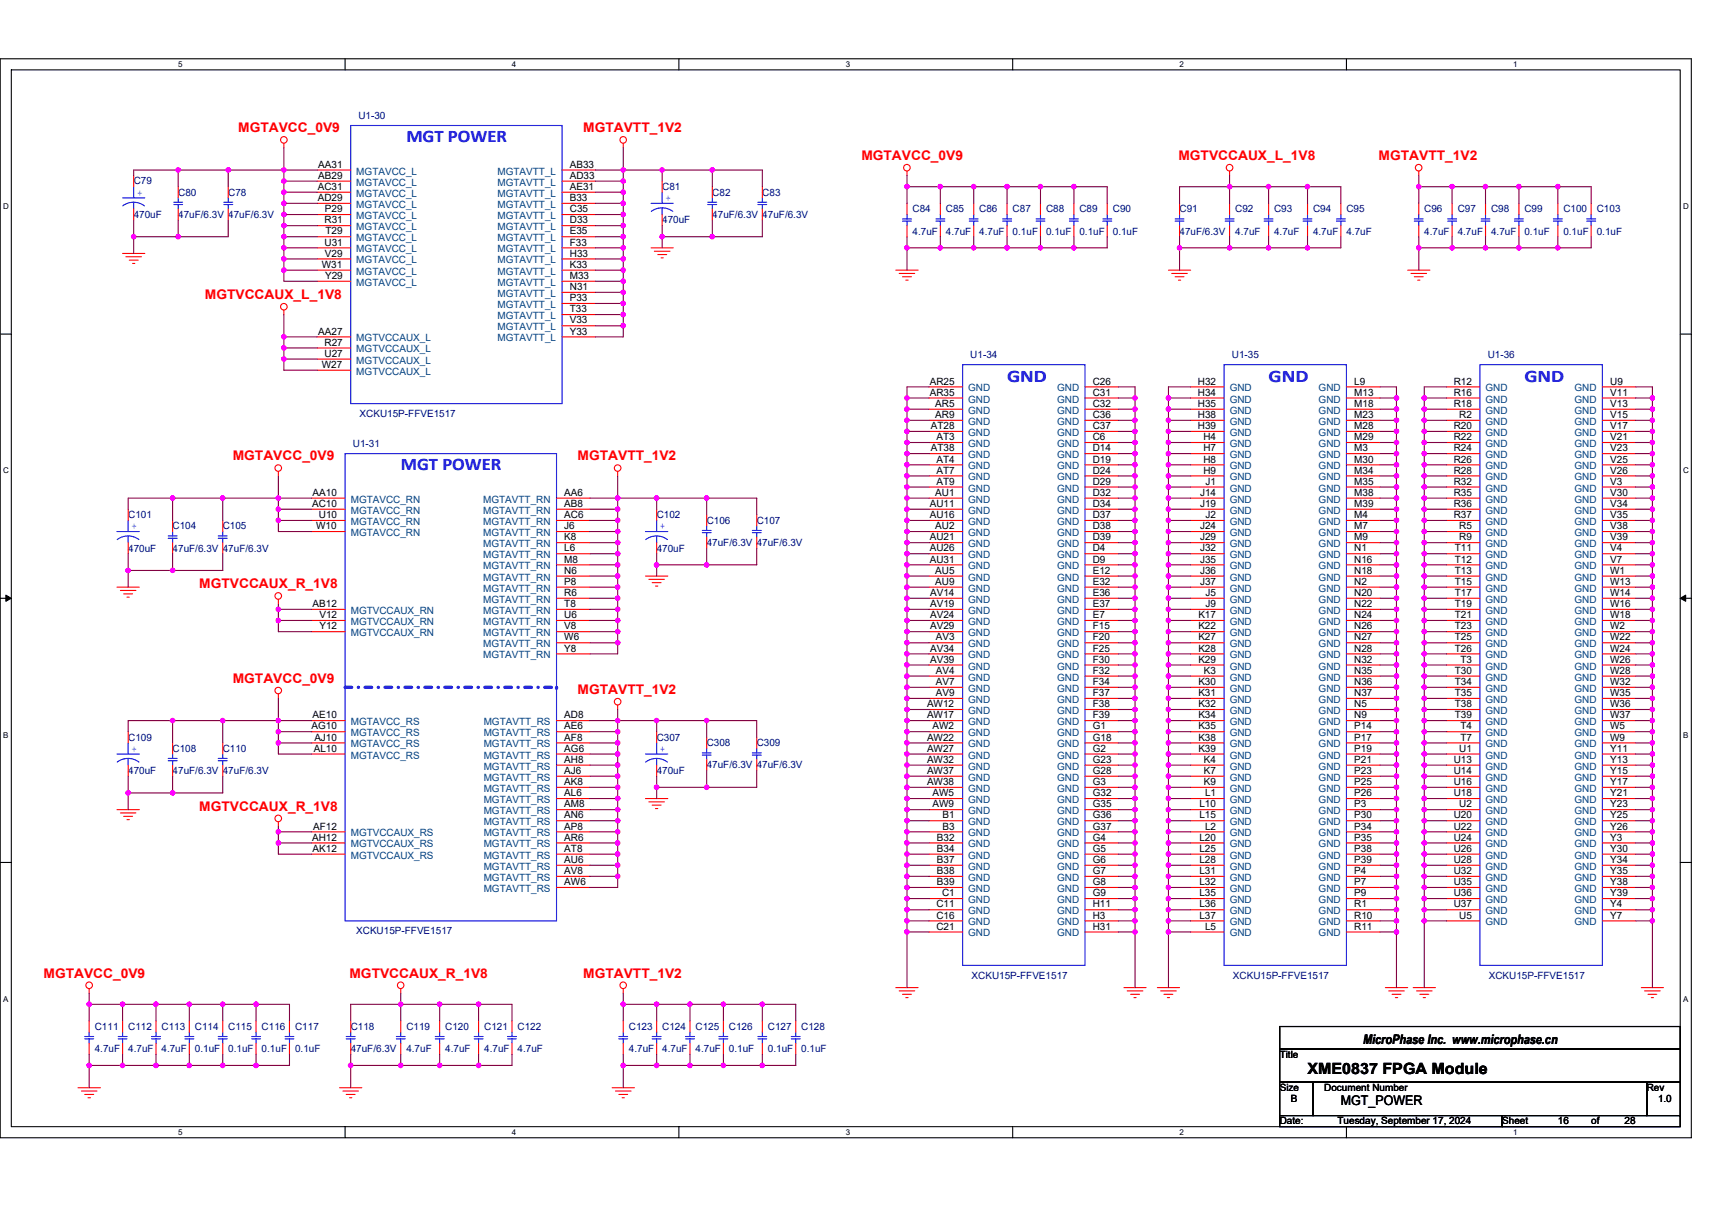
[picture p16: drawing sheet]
<svg xmlns="http://www.w3.org/2000/svg" width="297mm" height="210mm" viewBox="0 0 297 210" stroke-linecap="round" stroke-linejoin="round" font-family="sans-serif">
<defs><g id="words">
<g font-size="3.1" fill="#00f">
<text x="70.5" y="24.7">MGT POWER</text>
<text x="174.7" y="66.2">GND</text>
<text x="220.1" y="66.2">GND</text>
<text x="264.5" y="66.2">GND</text>
<text x="69.5" y="81.6">MGT POWER</text>
</g>
<text font-size="2.7" x="226.9" y="186.4">XME0837 FPGA Module</text>
<g font-size="2.3" fill="#f00">
<text x="41.3" y="22.9">MGTAVCC_0V9</text>
<text x="101.2" y="22.9">MGTAVTT_1V2</text>
<text x="149.5" y="27.8">MGTAVCC_0V9</text>
<text x="204.5" y="27.8">MGTVCCAUX_L_1V8</text>
<text x="239.2" y="27.8">MGTAVTT_1V2</text>
<text x="35.6" y="51.9">MGTVCCAUX_L_1V8</text>
<text x="40.4" y="79.9">MGTAVCC_0V9</text>
<text x="100.2" y="79.9">MGTAVTT_1V2</text>
<text x="34.6" y="102.1">MGTVCCAUX_R_1V8</text>
<text x="40.4" y="118.5">MGTAVCC_0V9</text>
<text x="100.2" y="120.4">MGTAVTT_1V2</text>
<text x="34.6" y="140.7">MGTVCCAUX_R_1V8</text>
<text x="7.6" y="169.7">MGTAVCC_0V9</text>
<text x="60.6" y="169.7">MGTVCCAUX_R_1V8</text>
<text x="101.2" y="169.7">MGTAVTT_1V2</text>
</g>
<g font-size="2.3">
<text x="236.5" y="181.1">MicroPhase Inc. www.microphase.cn</text>
<text x="232.6" y="191.8">MGT_POWER</text>
</g>
<g font-size="1.7" fill="#000080">
<text x="62.2" y="20.6">U1-30</text>
<text x="23.2" y="32">C79</text>
<text x="30.9" y="34">C80</text>
<text x="39.6" y="34">C78</text>
<text x="114.9" y="33">C81</text>
<text x="123.6" y="34">C82</text>
<text x="132.3" y="34">C83</text>
<text x="23.2" y="37.8">470uF</text>
<text x="30.9" y="37.8">47uF/6.3V 47uF/6.3V</text>
<text x="114.9" y="38.8">470uF</text>
<text x="123.6" y="37.8">47uF/6.3V 47uF/6.3V</text>
<text x="158.3" y="36.8">C84</text>
<text x="158.3" y="40.7">4.7uF</text>
<text x="164.1" y="36.8">C85</text>
<text x="164.1" y="40.7">4.7uF</text>
<text x="169.9" y="36.8">C86</text>
<text x="169.9" y="40.7">4.7uF</text>
<text x="175.7" y="36.8">C87</text>
<text x="175.7" y="40.7">0.1uF</text>
<text x="181.5" y="36.8">C88</text>
<text x="181.5" y="40.7">0.1uF</text>
<text x="187.3" y="36.8">C89</text>
<text x="187.3" y="40.7">0.1uF</text>
<text x="193.1" y="36.8">C90</text>
<text x="193.1" y="40.7">0.1uF</text>
<text x="204.7" y="36.8">C91</text>
<text x="204.7" y="40.7">47uF/6.3V</text>
<text x="214.3" y="36.8">C92</text>
<text x="214.3" y="40.7">4.7uF</text>
<text x="221.1" y="36.8">C93</text>
<text x="221.1" y="40.7">4.7uF</text>
<text x="227.8" y="36.8">C94</text>
<text x="227.8" y="40.7">4.7uF</text>
<text x="233.6" y="36.8">C95</text>
<text x="233.6" y="40.7">4.7uF</text>
<text x="247.1" y="36.8">C96</text>
<text x="247.1" y="40.7">4.7uF</text>
<text x="252.9" y="36.8">C97</text>
<text x="252.9" y="40.7">4.7uF</text>
<text x="258.7" y="36.8">C98</text>
<text x="258.7" y="40.7">4.7uF</text>
<text x="264.5" y="36.8">C99</text>
<text x="264.5" y="40.7">0.1uF</text>
<text x="271.2" y="36.8">C100</text>
<text x="271.2" y="40.7">0.1uF</text>
<text x="277" y="36.8">C103</text>
<text x="277" y="40.7">0.1uF</text>
<text x="168.4" y="62.1">U1-34</text>
<text x="213.7" y="62.1">U1-35</text>
<text x="258.1" y="62.1">U1-36</text>
<text x="61.2" y="77.6">U1-31</text>
<text x="62.4" y="72.3">XCKU15P-FFVE1517</text>
<text x="22.2" y="89.9">C101</text>
<text x="113.9" y="89.9">C102</text>
<text x="22.2" y="95.7">470uF</text>
<text x="29.9" y="91.9">C104</text>
<text x="29.9" y="95.7">47uF/6.3V 47uF/6.3V</text>
<text x="38.6" y="91.9">C105</text>
<text x="113.9" y="95.7">470uF</text>
<text x="122.6" y="90.9">C106</text>
<text x="122.6" y="94.7">47uF/6.3V 47uF/6.3V</text>
<text x="131.3" y="90.9">C107</text>
<text x="22.2" y="128.5">C109</text>
<text x="29.9" y="130.5">C108</text>
<text x="38.6" y="130.5">C110</text>
<text x="113.9" y="128.5">C307</text>
<text x="122.6" y="129.5">C308</text>
<text x="131.3" y="129.5">C309</text>
<text x="22.2" y="134.3">470uF</text>
<text x="29.9" y="134.3">47uF/6.3V 47uF/6.3V</text>
<text x="113.9" y="134.3">470uF</text>
<text x="122.6" y="133.3">47uF/6.3V 47uF/6.3V</text>
<text x="61.8" y="162.1">XCKU15P-FFVE1517</text>
<text x="168.6" y="169.8">XCKU15P-FFVE1517</text>
<text x="213.9" y="169.8">XCKU15P-FFVE1517</text>
<text x="258.3" y="169.8">XCKU15P-FFVE1517</text>
<text x="16.4" y="178.7">C111</text>
<text x="22.2" y="178.7">C112</text>
<text x="28" y="178.7">C113</text>
<text x="33.8" y="178.7">C114</text>
<text x="39.6" y="178.7">C115</text>
<text x="45.4" y="178.7">C116</text>
<text x="51.2" y="178.7">C117</text>
<text x="60.9" y="178.7">C118</text>
<text x="70.5" y="178.7">C119</text>
<text x="77.3" y="178.7">C120</text>
<text x="84" y="178.7">C121</text>
<text x="89.8" y="178.7">C122</text>
<text x="109.1" y="178.7">C123</text>
<text x="114.9" y="178.7">C124</text>
<text x="120.7" y="178.7">C125</text>
<text x="126.5" y="178.7">C126</text>
<text x="133.2" y="178.7">C127</text>
<text x="139" y="178.7">C128</text>
<text x="16.4" y="182.6">4.7uF</text>
<text x="22.2" y="182.6">4.7uF</text>
<text x="28" y="182.6">4.7uF</text>
<text x="33.8" y="182.6">0.1uF</text>
<text x="39.6" y="182.6">0.1uF</text>
<text x="45.4" y="182.6">0.1uF</text>
<text x="51.2" y="182.6">0.1uF</text>
<text x="60.9" y="182.6">47uF/6.3V</text>
<text x="70.5" y="182.6">4.7uF</text>
<text x="77.3" y="182.6">4.7uF</text>
<text x="84" y="182.6">4.7uF</text>
<text x="89.8" y="182.6">4.7uF</text>
<text x="109.1" y="182.6">4.7uF</text>
<text x="114.9" y="182.6">4.7uF</text>
<text x="120.7" y="182.6">4.7uF</text>
<text x="126.5" y="182.6">0.1uF</text>
<text x="133.2" y="182.6">0.1uF</text>
<text x="139" y="182.6">0.1uF</text>
</g>
<g font-size="1.7">
<text x="55.2" y="29.1">AA31</text>
<text x="98.9" y="29.1">AB33</text>
<text x="55.1" y="33">AC31</text>
<text x="55.1" y="34.9">AD29</text>
<text x="55.2" y="31">AB29</text>
<text x="98.9" y="31">AD33</text>
<text x="98.9" y="33">AE31</text>
<text x="98.9" y="34.9">B33</text>
<text x="56.3" y="38.8">R31</text>
<text x="56.4" y="36.8">P29</text>
<text x="56.5" y="40.7">T29</text>
<text x="98.9" y="36.8">C35</text>
<text x="98.9" y="38.8">D33</text>
<text x="98.9" y="40.7">E35</text>
<text x="55.8" y="46.5">W31</text>
<text x="56.3" y="42.6">U31</text>
<text x="56.4" y="44.5">V29</text>
<text x="98.9" y="42.6">F33</text>
<text x="98.9" y="44.5">H33</text>
<text x="98.9" y="46.5">K33</text>
<text x="56.4" y="48.4">Y29</text>
<text x="98.9" y="48.4">M33</text>
<text x="98.9" y="50.3">N31</text>
<text x="98.9" y="52.3">P33</text>
<text x="55.2" y="58.1">AA27</text>
<text x="56.3" y="60">R27</text>
<text x="98.9" y="54.2">T33</text>
<text x="98.9" y="56.1">V33</text>
<text x="98.9" y="58.1">Y33</text>
<text x="55.8" y="63.8">W27</text>
<text x="56.3" y="61.9">U27</text>
<text x="161.3" y="66.7">AR25</text>
<text x="161.3" y="68.7">AR35</text>
<text x="162.3" y="70.6">AR5</text>
<text x="189.6" y="70.6">C32</text>
<text x="189.6" y="68.7">C31</text>
<text x="189.6" y="66.7">C26</text>
<text x="207.8" y="66.7">H32</text>
<text x="207.8" y="68.7">H34</text>
<text x="207.8" y="70.6">H35</text>
<text x="235" y="70.6">M18</text>
<text x="235" y="68.7">M13</text>
<text x="235" y="66.7">L9</text>
<text x="252.2" y="66.7">R12</text>
<text x="252.2" y="68.7">R16</text>
<text x="252.2" y="70.6">R18</text>
<text x="279.4" y="70.6">V13</text>
<text x="279.4" y="68.7">V11</text>
<text x="279.4" y="66.7">U9</text>
<text x="161.5" y="74.5">AT28</text>
<text x="162.3" y="72.5">AR9</text>
<text x="162.5" y="76.4">AT3</text>
<text x="189.6" y="76.4">C6</text>
<text x="189.6" y="74.5">C37</text>
<text x="189.6" y="72.5">C36</text>
<text x="207.8" y="72.5">H38</text>
<text x="207.8" y="74.5">H39</text>
<text x="208.8" y="76.4">H4</text>
<text x="235" y="76.4">M29</text>
<text x="235" y="74.5">M28</text>
<text x="235" y="72.5">M23</text>
<text x="252.2" y="74.5">R20</text>
<text x="252.2" y="76.4">R22</text>
<text x="253.2" y="72.5">R2</text>
<text x="279.4" y="76.4">V21</text>
<text x="279.4" y="74.5">V17</text>
<text x="279.4" y="72.5">V15</text>
<text x="161.5" y="78.3">AT38</text>
<text x="162.5" y="80.3">AT4</text>
<text x="162.5" y="82.2">AT7</text>
<text x="189.6" y="82.2">D24</text>
<text x="189.6" y="80.3">D19</text>
<text x="189.6" y="78.3">D14</text>
<text x="208.8" y="78.3">H7</text>
<text x="208.8" y="80.3">H8</text>
<text x="208.8" y="82.2">H9</text>
<text x="235" y="82.2">M34</text>
<text x="235" y="80.3">M30</text>
<text x="235" y="78.3">M3</text>
<text x="252.2" y="78.3">R24</text>
<text x="252.2" y="80.3">R26</text>
<text x="252.2" y="82.2">R28</text>
<text x="279.4" y="82.2">V26</text>
<text x="279.4" y="80.3">V25</text>
<text x="279.4" y="78.3">V23</text>
<text x="54.2" y="88">AC10</text>
<text x="54.2" y="86">AA10</text>
<text x="55.3" y="89.9">U10</text>
<text x="97.9" y="89.9">AC6</text>
<text x="97.9" y="88">AB8</text>
<text x="97.9" y="86">AA6</text>
<text x="161.3" y="88">AU11</text>
<text x="161.3" y="89.9">AU16</text>
<text x="162.3" y="86">AU1</text>
<text x="162.5" y="84.1">AT9</text>
<text x="189.6" y="89.9">D37</text>
<text x="189.6" y="88">D34</text>
<text x="189.6" y="86">D32</text>
<text x="189.6" y="84.1">D29</text>
<text x="208.2" y="86">J14</text>
<text x="208.2" y="88">J19</text>
<text x="209.2" y="84.1">J1</text>
<text x="209.2" y="89.9">J2</text>
<text x="235" y="89.9">M4</text>
<text x="235" y="88">M39</text>
<text x="235" y="86">M38</text>
<text x="235" y="84.1">M35</text>
<text x="252.2" y="84.1">R32</text>
<text x="252.2" y="86">R35</text>
<text x="252.2" y="88">R36</text>
<text x="252.2" y="89.9">R37</text>
<text x="279.4" y="89.9">V35</text>
<text x="279.4" y="88">V34</text>
<text x="279.4" y="86">V30</text>
<text x="279.4" y="84.1">V3</text>
<text x="54.9" y="91.8">W10</text>
<text x="97.9" y="95.7">L6</text>
<text x="97.9" y="93.8">K8</text>
<text x="97.9" y="91.8">J6</text>
<text x="161.3" y="93.8">AU21</text>
<text x="161.3" y="95.7">AU26</text>
<text x="162.3" y="91.8">AU2</text>
<text x="189.6" y="95.7">D4</text>
<text x="189.6" y="93.8">D39</text>
<text x="189.6" y="91.8">D38</text>
<text x="208.2" y="91.8">J24</text>
<text x="208.2" y="93.8">J29</text>
<text x="208.2" y="95.7">J32</text>
<text x="235" y="95.7">N1</text>
<text x="235" y="93.8">M9</text>
<text x="235" y="91.8">M7</text>
<text x="252.4" y="95.7">T11</text>
<text x="253.2" y="91.8">R5</text>
<text x="253.2" y="93.8">R9</text>
<text x="279.4" y="95.7">V4</text>
<text x="279.4" y="93.8">V39</text>
<text x="279.4" y="91.8">V38</text>
<text x="97.9" y="101.5">P8</text>
<text x="97.9" y="99.6">N6</text>
<text x="97.9" y="97.6">M8</text>
<text x="161.3" y="97.6">AU31</text>
<text x="162.3" y="99.6">AU5</text>
<text x="162.3" y="101.5">AU9</text>
<text x="189.6" y="101.5">E32</text>
<text x="189.6" y="99.6">E12</text>
<text x="189.6" y="97.6">D9</text>
<text x="208.2" y="97.6">J35</text>
<text x="208.2" y="99.6">J36</text>
<text x="208.2" y="101.5">J37</text>
<text x="235" y="101.5">N2</text>
<text x="235" y="99.6">N18</text>
<text x="235" y="97.6">N16</text>
<text x="252.4" y="97.6">T12</text>
<text x="252.4" y="99.6">T13</text>
<text x="252.4" y="101.5">T15</text>
<text x="279.4" y="101.5">W13</text>
<text x="279.4" y="99.6">W1</text>
<text x="279.4" y="97.6">V7</text>
<text x="54.2" y="105.3">AB12</text>
<text x="55.4" y="107.3">V12</text>
<text x="97.9" y="107.3">U6</text>
<text x="97.9" y="105.3">T8</text>
<text x="97.9" y="103.4">R6</text>
<text x="161.4" y="103.4">AV14</text>
<text x="161.4" y="105.3">AV19</text>
<text x="161.4" y="107.3">AV24</text>
<text x="189.6" y="107.3">E7</text>
<text x="189.6" y="105.3">E37</text>
<text x="189.6" y="103.4">E36</text>
<text x="207.9" y="107.3">K17</text>
<text x="209.2" y="103.4">J5</text>
<text x="209.2" y="105.3">J9</text>
<text x="235" y="107.3">N24</text>
<text x="235" y="105.3">N22</text>
<text x="235" y="103.4">N20</text>
<text x="252.4" y="103.4">T17</text>
<text x="252.4" y="105.3">T19</text>
<text x="252.4" y="107.3">T21</text>
<text x="279.4" y="107.3">W18</text>
<text x="279.4" y="105.3">W16</text>
<text x="279.4" y="103.4">W14</text>
<text x="55.4" y="109.2">Y12</text>
<text x="97.9" y="113.1">Y8</text>
<text x="97.9" y="111.1">W6</text>
<text x="97.9" y="109.2">V8</text>
<text x="161.4" y="109.2">AV29</text>
<text x="161.4" y="113.1">AV34</text>
<text x="162.4" y="111.1">AV3</text>
<text x="189.6" y="113.1">F25</text>
<text x="189.6" y="111.1">F20</text>
<text x="189.6" y="109.2">F15</text>
<text x="207.9" y="109.2">K22</text>
<text x="207.9" y="111.1">K27</text>
<text x="207.9" y="113.1">K28</text>
<text x="235" y="113.1">N28</text>
<text x="235" y="111.1">N27</text>
<text x="235" y="109.2">N26</text>
<text x="252.4" y="109.2">T23</text>
<text x="252.4" y="111.1">T25</text>
<text x="252.4" y="113.1">T26</text>
<text x="279.4" y="113.1">W24</text>
<text x="279.4" y="111.1">W22</text>
<text x="279.4" y="109.2">W2</text>
<text x="161.4" y="115">AV39</text>
<text x="162.4" y="116.9">AV4</text>
<text x="162.4" y="118.9">AV7</text>
<text x="189.6" y="118.9">F34</text>
<text x="189.6" y="116.9">F32</text>
<text x="189.6" y="115">F30</text>
<text x="207.9" y="115">K29</text>
<text x="207.9" y="118.9">K30</text>
<text x="208.9" y="116.9">K3</text>
<text x="235" y="118.9">N36</text>
<text x="235" y="116.9">N35</text>
<text x="235" y="115">N32</text>
<text x="252.4" y="116.9">T30</text>
<text x="252.4" y="118.9">T34</text>
<text x="253.4" y="115">T3</text>
<text x="279.4" y="118.9">W32</text>
<text x="279.4" y="116.9">W28</text>
<text x="279.4" y="115">W26</text>
<text x="54.2" y="124.7">AE10</text>
<text x="97.9" y="124.7">AD8</text>
<text x="160.8" y="122.7">AW12</text>
<text x="160.8" y="124.7">AW17</text>
<text x="162.4" y="120.8">AV9</text>
<text x="189.6" y="124.7">F39</text>
<text x="189.6" y="122.7">F38</text>
<text x="189.6" y="120.8">F37</text>
<text x="207.9" y="120.8">K31</text>
<text x="207.9" y="122.7">K32</text>
<text x="207.9" y="124.7">K34</text>
<text x="235" y="124.7">N9</text>
<text x="235" y="122.7">N5</text>
<text x="235" y="120.8">N37</text>
<text x="252.4" y="120.8">T35</text>
<text x="252.4" y="122.7">T38</text>
<text x="252.4" y="124.7">T39</text>
<text x="279.4" y="124.7">W37</text>
<text x="279.4" y="122.7">W36</text>
<text x="279.4" y="120.8">W35</text>
<text x="54.1" y="126.6">AG10</text>
<text x="54.4" y="130.5">AL10</text>
<text x="54.5" y="128.5">AJ10</text>
<text x="97.9" y="126.6">AE6</text>
<text x="97.9" y="128.5">AF8</text>
<text x="97.9" y="130.5">AG6</text>
<text x="160.8" y="128.5">AW22</text>
<text x="160.8" y="130.5">AW27</text>
<text x="161.8" y="126.6">AW2</text>
<text x="189.6" y="130.5">G2</text>
<text x="189.6" y="128.5">G18</text>
<text x="189.6" y="126.6">G1</text>
<text x="207.9" y="126.6">K35</text>
<text x="207.9" y="128.5">K38</text>
<text x="207.9" y="130.5">K39</text>
<text x="235" y="130.5">P19</text>
<text x="235" y="128.5">P17</text>
<text x="235" y="126.6">P14</text>
<text x="253.2" y="130.5">U1</text>
<text x="253.4" y="126.6">T4</text>
<text x="253.4" y="128.5">T7</text>
<text x="279.4" y="130.5">Y11</text>
<text x="279.4" y="128.5">W9</text>
<text x="279.4" y="126.6">W5</text>
<text x="97.9" y="132.4">AH8</text>
<text x="97.9" y="134.3">AJ6</text>
<text x="97.9" y="136.2">AK8</text>
<text x="160.8" y="132.4">AW32</text>
<text x="160.8" y="134.3">AW37</text>
<text x="160.8" y="136.2">AW38</text>
<text x="189.6" y="136.2">G3</text>
<text x="189.6" y="134.3">G28</text>
<text x="189.6" y="132.4">G23</text>
<text x="208.9" y="132.4">K4</text>
<text x="208.9" y="134.3">K7</text>
<text x="208.9" y="136.2">K9</text>
<text x="235" y="136.2">P25</text>
<text x="235" y="134.3">P23</text>
<text x="235" y="132.4">P21</text>
<text x="252.2" y="132.4">U13</text>
<text x="252.2" y="134.3">U14</text>
<text x="252.2" y="136.2">U16</text>
<text x="279.4" y="136.2">Y17</text>
<text x="279.4" y="134.3">Y15</text>
<text x="279.4" y="132.4">Y13</text>
<text x="54.4" y="144">AF12</text>
<text x="97.9" y="138.2">AL6</text>
<text x="97.9" y="140.1">AM8</text>
<text x="97.9" y="142">AN6</text>
<text x="97.9" y="144">AP8</text>
<text x="161.8" y="138.2">AW5</text>
<text x="161.8" y="140.1">AW9</text>
<text x="163.5" y="142">B1</text>
<text x="163.5" y="144">B3</text>
<text x="189.6" y="144">G37</text>
<text x="189.6" y="142">G36</text>
<text x="189.6" y="140.1">G35</text>
<text x="189.6" y="138.2">G32</text>
<text x="208.1" y="140.1">L10</text>
<text x="208.1" y="142">L15</text>
<text x="209.1" y="138.2">L1</text>
<text x="209.1" y="144">L2</text>
<text x="235" y="144">P34</text>
<text x="235" y="142">P30</text>
<text x="235" y="140.1">P3</text>
<text x="235" y="138.2">P26</text>
<text x="252.2" y="138.2">U18</text>
<text x="252.2" y="142">U20</text>
<text x="252.2" y="144">U22</text>
<text x="253.2" y="140.1">U2</text>
<text x="279.4" y="144">Y26</text>
<text x="279.4" y="142">Y25</text>
<text x="279.4" y="140.1">Y23</text>
<text x="279.4" y="138.2">Y21</text>
<text x="54.2" y="145.9">AH12</text>
<text x="54.2" y="147.8">AK12</text>
<text x="97.9" y="145.9">AR6</text>
<text x="97.9" y="147.8">AT8</text>
<text x="97.9" y="149.8">AU6</text>
<text x="162.6" y="145.9">B32</text>
<text x="162.6" y="147.8">B34</text>
<text x="162.6" y="149.8">B37</text>
<text x="189.6" y="149.8">G6</text>
<text x="189.6" y="147.8">G5</text>
<text x="189.6" y="145.9">G4</text>
<text x="208.1" y="145.9">L20</text>
<text x="208.1" y="147.8">L25</text>
<text x="208.1" y="149.8">L28</text>
<text x="235" y="149.8">P39</text>
<text x="235" y="147.8">P38</text>
<text x="235" y="145.9">P35</text>
<text x="252.2" y="145.9">U24</text>
<text x="252.2" y="147.8">U26</text>
<text x="252.2" y="149.8">U28</text>
<text x="279.4" y="149.8">Y34</text>
<text x="279.4" y="147.8">Y30</text>
<text x="279.4" y="145.9">Y3</text>
<text x="97.9" y="151.7">AV8</text>
<text x="97.9" y="153.6">AW6</text>
<text x="162.6" y="151.7">B38</text>
<text x="162.6" y="153.6">B39</text>
<text x="163.4" y="155.5">C1</text>
<text x="189.6" y="155.5">G9</text>
<text x="189.6" y="153.6">G8</text>
<text x="189.6" y="151.7">G7</text>
<text x="208.1" y="151.7">L31</text>
<text x="208.1" y="153.6">L32</text>
<text x="208.1" y="155.5">L35</text>
<text x="235" y="155.5">P9</text>
<text x="235" y="153.6">P7</text>
<text x="235" y="151.7">P4</text>
<text x="252.2" y="151.7">U32</text>
<text x="252.2" y="153.6">U35</text>
<text x="252.2" y="155.5">U36</text>
<text x="279.4" y="155.5">Y39</text>
<text x="279.4" y="153.6">Y38</text>
<text x="279.4" y="151.7">Y35</text>
<text x="162.5" y="157.5">C11</text>
<text x="162.5" y="159.4">C16</text>
<text x="162.5" y="161.3">C21</text>
<text x="189.6" y="161.3">H31</text>
<text x="189.6" y="159.4">H3</text>
<text x="189.6" y="157.5">H11</text>
<text x="208.1" y="157.5">L36</text>
<text x="208.1" y="159.4">L37</text>
<text x="209.1" y="161.3">L5</text>
<text x="235" y="159.4">R10</text>
<text x="235" y="157.5">R1</text>
<text x="235" y="161.3">R11</text>
<text x="252.2" y="157.5">U37</text>
<text x="253.2" y="159.4">U5</text>
<text x="279.4" y="159.4">Y7</text>
<text x="279.4" y="157.5">Y4</text>
<text x="222" y="183.6">Title</text>
<text x="222" y="189.3">Size</text>
<text x="224" y="191.3">B</text>
<text x="229.8" y="189.3">Document Number</text>
<text x="285.7" y="189.3">Rev</text>
<text x="287.7" y="191.3">1.0</text>
<text x="222" y="195.1">Date:</text>
<text x="232.1" y="195.1">Tuesday, September 17, 2024</text>
<text x="260.6" y="195.1">Sheet</text>
<text x="270.3" y="195.1">16</text>
<text x="276.1" y="195.1">of</text>
<text x="281.9" y="195.1">28</text>
</g>
<g font-size="1.7" fill="#00f">
<text x="23.8" y="34">+</text>
<text x="115.5" y="34.9">+</text>
<text x="22.8" y="91.9">+</text>
<text x="114.5" y="91.9">+</text>
<text x="22.8" y="130.5">+</text>
<text x="114.5" y="130.5">+</text>
</g>
<g font-size="1.7" fill="#004080">
<text x="61.8" y="30.3">MGTAVCC_L</text>
<text x="61.8" y="32.2">MGTAVCC_L</text>
<text x="61.8" y="34.1">MGTAVCC_L</text>
<text x="86.3" y="30.3">MGTAVTT_L</text>
<text x="86.3" y="32.2">MGTAVTT_L</text>
<text x="86.3" y="34.1">MGTAVTT_L</text>
<text x="61.8" y="36.1">MGTAVCC_L</text>
<text x="61.8" y="38">MGTAVCC_L</text>
<text x="61.8" y="39.9">MGTAVCC_L</text>
<text x="61.8" y="41.9">MGTAVCC_L</text>
<text x="86.3" y="36.1">MGTAVTT_L</text>
<text x="86.3" y="38">MGTAVTT_L</text>
<text x="86.3" y="39.9">MGTAVTT_L</text>
<text x="86.3" y="41.9">MGTAVTT_L</text>
<text x="61.8" y="43.8">MGTAVCC_L</text>
<text x="61.8" y="45.7">MGTAVCC_L</text>
<text x="61.8" y="47.7">MGTAVCC_L</text>
<text x="86.3" y="43.8">MGTAVTT_L</text>
<text x="86.3" y="45.7">MGTAVTT_L</text>
<text x="86.3" y="47.7">MGTAVTT_L</text>
<text x="61.8" y="49.6">MGTAVCC_L</text>
<text x="86.3" y="49.6">MGTAVTT_L</text>
<text x="86.3" y="51.5">MGTAVTT_L</text>
<text x="86.3" y="53.4">MGTAVTT_L</text>
<text x="61.8" y="59.2">MGTVCCAUX_L</text>
<text x="86.3" y="55.4">MGTAVTT_L</text>
<text x="86.3" y="57.3">MGTAVTT_L</text>
<text x="86.3" y="59.2">MGTAVTT_L</text>
<text x="61.8" y="61.2">MGTVCCAUX_L</text>
<text x="61.8" y="63.1">MGTVCCAUX_L</text>
<text x="61.8" y="65">MGTVCCAUX_L</text>
<text x="168" y="67.9">GND</text>
<text x="168" y="69.8">GND</text>
<text x="168" y="71.8">GND</text>
<text x="183.4" y="71.8">GND</text>
<text x="183.4" y="69.8">GND</text>
<text x="183.4" y="67.9">GND</text>
<text x="213.4" y="67.9">GND</text>
<text x="213.4" y="69.8">GND</text>
<text x="213.4" y="71.8">GND</text>
<text x="228.8" y="71.8">GND</text>
<text x="228.8" y="69.8">GND</text>
<text x="228.8" y="67.9">GND</text>
<text x="257.7" y="67.9">GND</text>
<text x="257.7" y="69.8">GND</text>
<text x="257.7" y="71.8">GND</text>
<text x="273.2" y="71.8">GND</text>
<text x="273.2" y="69.8">GND</text>
<text x="273.2" y="67.9">GND</text>
<text x="168" y="73.7">GND</text>
<text x="168" y="75.6">GND</text>
<text x="168" y="77.6">GND</text>
<text x="183.4" y="77.6">GND</text>
<text x="183.4" y="75.6">GND</text>
<text x="183.4" y="73.7">GND</text>
<text x="213.4" y="73.7">GND</text>
<text x="213.4" y="75.6">GND</text>
<text x="213.4" y="77.6">GND</text>
<text x="228.8" y="77.6">GND</text>
<text x="228.8" y="75.6">GND</text>
<text x="228.8" y="73.7">GND</text>
<text x="257.7" y="73.7">GND</text>
<text x="257.7" y="75.6">GND</text>
<text x="257.7" y="77.6">GND</text>
<text x="273.2" y="77.6">GND</text>
<text x="273.2" y="75.6">GND</text>
<text x="273.2" y="73.7">GND</text>
<text x="168" y="79.5">GND</text>
<text x="168" y="81.4">GND</text>
<text x="168" y="83.4">GND</text>
<text x="183.4" y="83.4">GND</text>
<text x="183.4" y="81.4">GND</text>
<text x="183.4" y="79.5">GND</text>
<text x="213.4" y="79.5">GND</text>
<text x="213.4" y="81.4">GND</text>
<text x="213.4" y="83.4">GND</text>
<text x="228.8" y="83.4">GND</text>
<text x="228.8" y="81.4">GND</text>
<text x="228.8" y="79.5">GND</text>
<text x="257.7" y="79.5">GND</text>
<text x="257.7" y="81.4">GND</text>
<text x="257.7" y="83.4">GND</text>
<text x="273.2" y="83.4">GND</text>
<text x="273.2" y="81.4">GND</text>
<text x="273.2" y="79.5">GND</text>
<text x="60.9" y="87.2">MGTAVCC_RN</text>
<text x="60.9" y="89.2">MGTAVCC_RN</text>
<text x="83.8" y="89.2">MGTAVTT_RN</text>
<text x="83.8" y="87.2">MGTAVTT_RN</text>
<text x="168" y="85.3">GND</text>
<text x="168" y="87.2">GND</text>
<text x="168" y="89.2">GND</text>
<text x="183.4" y="89.2">GND</text>
<text x="183.4" y="87.2">GND</text>
<text x="183.4" y="85.3">GND</text>
<text x="213.4" y="85.3">GND</text>
<text x="213.4" y="87.2">GND</text>
<text x="213.4" y="89.2">GND</text>
<text x="228.8" y="89.2">GND</text>
<text x="228.8" y="87.2">GND</text>
<text x="228.8" y="85.3">GND</text>
<text x="257.7" y="85.3">GND</text>
<text x="257.7" y="87.2">GND</text>
<text x="257.7" y="89.2">GND</text>
<text x="273.2" y="89.2">GND</text>
<text x="273.2" y="87.2">GND</text>
<text x="273.2" y="85.3">GND</text>
<text x="60.9" y="91.1">MGTAVCC_RN</text>
<text x="60.9" y="93">MGTAVCC_RN</text>
<text x="83.8" y="95">MGTAVTT_RN</text>
<text x="83.8" y="93">MGTAVTT_RN</text>
<text x="83.8" y="91.1">MGTAVTT_RN</text>
<text x="168" y="91.1">GND</text>
<text x="168" y="93">GND</text>
<text x="168" y="95">GND</text>
<text x="183.4" y="95">GND</text>
<text x="183.4" y="93">GND</text>
<text x="183.4" y="91.1">GND</text>
<text x="213.4" y="91.1">GND</text>
<text x="213.4" y="93">GND</text>
<text x="213.4" y="95">GND</text>
<text x="228.8" y="95">GND</text>
<text x="228.8" y="93">GND</text>
<text x="228.8" y="91.1">GND</text>
<text x="257.7" y="91.1">GND</text>
<text x="257.7" y="93">GND</text>
<text x="257.7" y="95">GND</text>
<text x="273.2" y="95">GND</text>
<text x="273.2" y="93">GND</text>
<text x="273.2" y="91.1">GND</text>
<text x="83.8" y="100.8">MGTAVTT_RN</text>
<text x="83.8" y="98.8">MGTAVTT_RN</text>
<text x="83.8" y="96.9">MGTAVTT_RN</text>
<text x="168" y="96.9">GND</text>
<text x="168" y="98.8">GND</text>
<text x="168" y="100.8">GND</text>
<text x="183.4" y="100.8">GND</text>
<text x="183.4" y="98.8">GND</text>
<text x="183.4" y="96.9">GND</text>
<text x="213.4" y="96.9">GND</text>
<text x="213.4" y="98.8">GND</text>
<text x="213.4" y="100.8">GND</text>
<text x="228.8" y="100.8">GND</text>
<text x="228.8" y="98.8">GND</text>
<text x="228.8" y="96.9">GND</text>
<text x="257.7" y="96.9">GND</text>
<text x="257.7" y="98.8">GND</text>
<text x="257.7" y="100.8">GND</text>
<text x="273.2" y="100.8">GND</text>
<text x="273.2" y="98.8">GND</text>
<text x="273.2" y="96.9">GND</text>
<text x="60.9" y="106.5">MGTVCCAUX_RN</text>
<text x="83.8" y="106.5">MGTAVTT_RN</text>
<text x="83.8" y="104.6">MGTAVTT_RN</text>
<text x="83.8" y="102.7">MGTAVTT_RN</text>
<text x="168" y="102.7">GND</text>
<text x="168" y="104.6">GND</text>
<text x="168" y="106.5">GND</text>
<text x="183.4" y="106.5">GND</text>
<text x="183.4" y="104.6">GND</text>
<text x="183.4" y="102.7">GND</text>
<text x="213.4" y="102.7">GND</text>
<text x="213.4" y="104.6">GND</text>
<text x="213.4" y="106.5">GND</text>
<text x="228.8" y="106.5">GND</text>
<text x="228.8" y="104.6">GND</text>
<text x="228.8" y="102.7">GND</text>
<text x="257.7" y="102.7">GND</text>
<text x="257.7" y="104.6">GND</text>
<text x="257.7" y="106.5">GND</text>
<text x="273.2" y="106.5">GND</text>
<text x="273.2" y="104.6">GND</text>
<text x="273.2" y="102.7">GND</text>
<text x="60.9" y="108.5">MGTVCCAUX_RN</text>
<text x="60.9" y="110.4">MGTVCCAUX_RN</text>
<text x="83.8" y="112.3">MGTAVTT_RN</text>
<text x="83.8" y="110.4">MGTAVTT_RN</text>
<text x="83.8" y="108.5">MGTAVTT_RN</text>
<text x="168" y="108.5">GND</text>
<text x="168" y="110.4">GND</text>
<text x="168" y="112.3">GND</text>
<text x="183.4" y="112.3">GND</text>
<text x="183.4" y="110.4">GND</text>
<text x="183.4" y="108.5">GND</text>
<text x="213.4" y="108.5">GND</text>
<text x="213.4" y="110.4">GND</text>
<text x="213.4" y="112.3">GND</text>
<text x="228.8" y="112.3">GND</text>
<text x="228.8" y="110.4">GND</text>
<text x="228.8" y="108.5">GND</text>
<text x="257.7" y="108.5">GND</text>
<text x="257.7" y="110.4">GND</text>
<text x="257.7" y="112.3">GND</text>
<text x="273.2" y="112.3">GND</text>
<text x="273.2" y="110.4">GND</text>
<text x="273.2" y="108.5">GND</text>
<text x="83.8" y="114.3">MGTAVTT_RN</text>
<text x="168" y="114.3">GND</text>
<text x="168" y="116.2">GND</text>
<text x="168" y="118.1">GND</text>
<text x="183.4" y="118.1">GND</text>
<text x="183.4" y="116.2">GND</text>
<text x="183.4" y="114.3">GND</text>
<text x="213.4" y="114.3">GND</text>
<text x="213.4" y="116.2">GND</text>
<text x="213.4" y="118.1">GND</text>
<text x="228.8" y="118.1">GND</text>
<text x="228.8" y="116.2">GND</text>
<text x="228.8" y="114.3">GND</text>
<text x="257.7" y="114.3">GND</text>
<text x="257.7" y="116.2">GND</text>
<text x="257.7" y="118.1">GND</text>
<text x="273.2" y="118.1">GND</text>
<text x="273.2" y="116.2">GND</text>
<text x="273.2" y="114.3">GND</text>
<text x="60.9" y="125.8">MGTAVCC_RS</text>
<text x="83.9" y="125.8">MGTAVTT_RS</text>
<text x="168" y="120.1">GND</text>
<text x="168" y="122">GND</text>
<text x="168" y="123.9">GND</text>
<text x="168" y="125.8">GND</text>
<text x="183.4" y="125.8">GND</text>
<text x="183.4" y="123.9">GND</text>
<text x="183.4" y="122">GND</text>
<text x="183.4" y="120.1">GND</text>
<text x="213.4" y="120.1">GND</text>
<text x="213.4" y="122">GND</text>
<text x="213.4" y="123.9">GND</text>
<text x="213.4" y="125.8">GND</text>
<text x="228.8" y="125.8">GND</text>
<text x="228.8" y="123.9">GND</text>
<text x="228.8" y="122">GND</text>
<text x="228.8" y="120.1">GND</text>
<text x="257.7" y="120.1">GND</text>
<text x="257.7" y="122">GND</text>
<text x="257.7" y="123.9">GND</text>
<text x="257.7" y="125.8">GND</text>
<text x="273.2" y="125.8">GND</text>
<text x="273.2" y="123.9">GND</text>
<text x="273.2" y="122">GND</text>
<text x="273.2" y="120.1">GND</text>
<text x="60.9" y="127.8">MGTAVCC_RS</text>
<text x="60.9" y="129.7">MGTAVCC_RS</text>
<text x="60.9" y="131.6">MGTAVCC_RS</text>
<text x="83.9" y="127.8">MGTAVTT_RS</text>
<text x="83.9" y="129.7">MGTAVTT_RS</text>
<text x="83.9" y="131.6">MGTAVTT_RS</text>
<text x="168" y="127.8">GND</text>
<text x="168" y="129.7">GND</text>
<text x="168" y="131.6">GND</text>
<text x="183.4" y="131.6">GND</text>
<text x="183.4" y="129.7">GND</text>
<text x="183.4" y="127.8">GND</text>
<text x="213.4" y="127.8">GND</text>
<text x="213.4" y="129.7">GND</text>
<text x="213.4" y="131.6">GND</text>
<text x="228.8" y="131.6">GND</text>
<text x="228.8" y="129.7">GND</text>
<text x="228.8" y="127.8">GND</text>
<text x="257.7" y="127.8">GND</text>
<text x="257.7" y="129.7">GND</text>
<text x="257.7" y="131.6">GND</text>
<text x="273.2" y="131.6">GND</text>
<text x="273.2" y="129.7">GND</text>
<text x="273.2" y="127.8">GND</text>
<text x="83.9" y="133.6">MGTAVTT_RS</text>
<text x="83.9" y="135.5">MGTAVTT_RS</text>
<text x="83.9" y="137.4">MGTAVTT_RS</text>
<text x="168" y="133.6">GND</text>
<text x="168" y="135.5">GND</text>
<text x="168" y="137.4">GND</text>
<text x="183.4" y="137.4">GND</text>
<text x="183.4" y="135.5">GND</text>
<text x="183.4" y="133.6">GND</text>
<text x="213.4" y="133.6">GND</text>
<text x="213.4" y="135.5">GND</text>
<text x="213.4" y="137.4">GND</text>
<text x="228.8" y="137.4">GND</text>
<text x="228.8" y="135.5">GND</text>
<text x="228.8" y="133.6">GND</text>
<text x="257.7" y="133.6">GND</text>
<text x="257.7" y="135.5">GND</text>
<text x="257.7" y="137.4">GND</text>
<text x="273.2" y="137.4">GND</text>
<text x="273.2" y="135.5">GND</text>
<text x="273.2" y="133.6">GND</text>
<text x="83.9" y="139.4">MGTAVTT_RS</text>
<text x="83.9" y="141.3">MGTAVTT_RS</text>
<text x="83.9" y="143.2">MGTAVTT_RS</text>
<text x="168" y="139.4">GND</text>
<text x="168" y="141.3">GND</text>
<text x="168" y="143.2">GND</text>
<text x="183.4" y="143.2">GND</text>
<text x="183.4" y="141.3">GND</text>
<text x="183.4" y="139.4">GND</text>
<text x="213.4" y="139.4">GND</text>
<text x="213.4" y="141.3">GND</text>
<text x="213.4" y="143.2">GND</text>
<text x="228.8" y="143.2">GND</text>
<text x="228.8" y="141.3">GND</text>
<text x="228.8" y="139.4">GND</text>
<text x="257.7" y="139.4">GND</text>
<text x="257.7" y="141.3">GND</text>
<text x="257.7" y="143.2">GND</text>
<text x="273.2" y="143.2">GND</text>
<text x="273.2" y="141.3">GND</text>
<text x="273.2" y="139.4">GND</text>
<text x="60.9" y="149">MGTVCCAUX_RS</text>
<text x="60.9" y="147.1">MGTVCCAUX_RS</text>
<text x="60.9" y="145.1">MGTVCCAUX_RS</text>
<text x="83.9" y="145.1">MGTAVTT_RS</text>
<text x="83.9" y="147.1">MGTAVTT_RS</text>
<text x="83.9" y="149">MGTAVTT_RS</text>
<text x="168" y="145.1">GND</text>
<text x="168" y="147.1">GND</text>
<text x="168" y="149">GND</text>
<text x="183.4" y="149">GND</text>
<text x="183.4" y="147.1">GND</text>
<text x="183.4" y="145.1">GND</text>
<text x="213.4" y="145.1">GND</text>
<text x="213.4" y="147.1">GND</text>
<text x="213.4" y="149">GND</text>
<text x="228.8" y="149">GND</text>
<text x="228.8" y="147.1">GND</text>
<text x="228.8" y="145.1">GND</text>
<text x="257.7" y="145.1">GND</text>
<text x="257.7" y="147.1">GND</text>
<text x="257.7" y="149">GND</text>
<text x="273.2" y="149">GND</text>
<text x="273.2" y="147.1">GND</text>
<text x="273.2" y="145.1">GND</text>
<text x="83.9" y="150.9">MGTAVTT_RS</text>
<text x="83.9" y="152.9">MGTAVTT_RS</text>
<text x="83.9" y="154.8">MGTAVTT_RS</text>
<text x="168" y="150.9">GND</text>
<text x="168" y="152.9">GND</text>
<text x="168" y="154.8">GND</text>
<text x="183.4" y="154.8">GND</text>
<text x="183.4" y="152.9">GND</text>
<text x="183.4" y="150.9">GND</text>
<text x="213.4" y="150.9">GND</text>
<text x="213.4" y="152.9">GND</text>
<text x="213.4" y="154.8">GND</text>
<text x="228.8" y="154.8">GND</text>
<text x="228.8" y="152.9">GND</text>
<text x="228.8" y="150.9">GND</text>
<text x="257.7" y="150.9">GND</text>
<text x="257.7" y="152.9">GND</text>
<text x="257.7" y="154.8">GND</text>
<text x="273.2" y="154.8">GND</text>
<text x="273.2" y="152.9">GND</text>
<text x="273.2" y="150.9">GND</text>
<text x="168" y="156.7">GND</text>
<text x="168" y="158.7">GND</text>
<text x="168" y="160.6">GND</text>
<text x="183.4" y="160.6">GND</text>
<text x="183.4" y="158.7">GND</text>
<text x="183.4" y="156.7">GND</text>
<text x="213.4" y="156.7">GND</text>
<text x="213.4" y="158.7">GND</text>
<text x="213.4" y="160.6">GND</text>
<text x="228.8" y="160.6">GND</text>
<text x="228.8" y="158.7">GND</text>
<text x="228.8" y="156.7">GND</text>
<text x="257.7" y="156.7">GND</text>
<text x="257.7" y="158.7">GND</text>
<text x="257.7" y="160.6">GND</text>
<text x="273.2" y="160.6">GND</text>
<text x="273.2" y="158.7">GND</text>
<text x="273.2" y="156.7">GND</text>
<text x="168" y="162.5">GND</text>
<text x="183.4" y="162.5">GND</text>
<text x="213.4" y="162.5">GND</text>
<text x="228.8" y="162.5">GND</text>
</g>
<g font-size="1.4">
<text x="30.9" y="11.7">5</text>
<text x="88.8" y="11.7">4</text>
<text x="146.7" y="11.7">3</text>
<text x="204.7" y="11.7">2</text>
<text x="262.6" y="11.7">1</text>
<text x=".5" y="36.3">D</text>
<text x="292" y="36.3">D</text>
<text x=".5" y="82.1">C</text>
<text x="292" y="82.1">C</text>
<text x=".5" y="128">B</text>
<text x="292" y="128">B</text>
<text x=".5" y="173.8">A</text>
<text x="292" y="173.8">A</text>
<text x="30.9" y="197">5</text>
<text x="88.8" y="197">4</text>
<text x="146.7" y="197">3</text>
<text x="204.7" y="197">2</text>
<text x="262.6" y="197">1</text>
</g>
</g></defs>
<path d="M0 10.2h293.5v187.2h-293.5zM2 12.1h289.5v183.4h-289.5z" fill="none" stroke="#000" stroke-width=".19"/>
<g fill="#fff">
<path d="M30.9 10.4h.8v1.6h-.8z"/>
<path d="M30.9 195.7h.8v1.6h-.8z"/>
</g>
<path d="M59.9 10.2v1.9M59.9 195.5v1.9" fill="none" stroke="#000" stroke-width=".19"/>
<g fill="#fff">
<path d="M88.8 10.4h.8v1.6h-.8z"/>
<path d="M88.8 195.7h.8v1.6h-.8z"/>
</g>
<path d="M117.8 10.2v1.9M117.8 195.5v1.9" fill="none" stroke="#000" stroke-width=".19"/>
<g fill="#fff">
<path d="M146.7 10.4h.8v1.6h-.8z"/>
<path d="M146.7 195.7h.8v1.6h-.8z"/>
</g>
<path d="M175.7 10.2v1.9M175.7 195.5v1.9" fill="none" stroke="#000" stroke-width=".19"/>
<g fill="#fff">
<path d="M204.7 10.4h.7v1.6h-.7z"/>
<path d="M204.7 195.7h.7v1.6h-.7z"/>
</g>
<path d="M233.6 10.2v1.9M233.6 195.5v1.9" fill="none" stroke="#000" stroke-width=".19"/>
<g fill="#fff">
<path d="M262.6 10.4h.7v1.6h-.7z"/>
<path d="M262.6 195.7h.7v1.6h-.7z"/>
<path d="M.5 35.1h1v1.5h-1z"/>
<path d="M292 35.1h1v1.5h-1z"/>
<path d="M.5 80.9h1v1.5h-1z"/>
<path d="M292 80.9h1v1.5h-1z"/>
</g>
<path d="M0 58h2M291.5 58h2" fill="none" stroke="#000" stroke-width=".19"/>
<g fill="#fff">
<path d="M.5 126.7h.9v1.6h-.9z"/>
<path d="M292 126.7h.9v1.6h-.9z"/>
</g>
<path d="M0 103.8h2M291.5 103.8h2" fill="none" stroke="#000" stroke-width=".19"/>
<path d="M1 103.3l1 .5-1 .6zM291.5 103.8l1-.5v1.1z" fill="#000" stroke="#000" stroke-width=".17"/>
<g fill="#fff">
<path d="M.5 172.6h.9v1.5h-.9z"/>
<path d="M292 172.6h.9v1.5h-.9z"/>
</g>
<path d="M0 149.7h2M291.5 149.7h2M222 178.1h69.5v3.9h-69.5zM222 182h69.5v5.8h-69.5zM222 187.8h5.8v5.8h-5.8zM222 193.6h38.6v1.9h-38.6zM227.8 187.8h57.9v5.8h-57.9zM260.6 193.6h30.9v1.9h-30.9zM285.7 187.8h5.8v5.8h-5.8z" fill="none" stroke="#000" stroke-width=".19"/>
<g fill="none" stroke="#f00" stroke-width=".19">
<path d="M23.2 30.5v1.9M23.2 36.3v1.9M30.9 32.4v1.9M30.9 36.3v1.9M39.6 32.4v1.9M39.6 36.3v1.9M49.3 24.9v.7M55.1 29.5h5.8M55.1 31.4h5.8M55.1 33.4h5.8M55.1 35.3h5.8M55.1 37.2h5.8"/>
<path d="M55.1 39.2h5.8M97.5 29.5h5.8M97.5 31.4h5.8M97.5 33.4h5.8M97.5 35.3h5.8M97.5 37.2h5.8M97.5 39.2h5.8M108.1 24.9v.7M114.9 31.4v2M114.9 37.2v2M123.6 32.4v1.9M123.6 36.3v1.9"/>
<path d="M132.3 32.4v1.9M132.3 36.3v1.9M157.4 29.7v.8M157.4 39.2v1.9M157.4 35.3v1.9M163.1 39.2v1.9M163.1 35.3v1.9M168.9 39.2v1.9M168.9 35.3v1.9M174.7 39.2v1.9M174.7 35.3v1.9M180.5 39.2v1.9"/>
<path d="M180.5 35.3v1.9M186.3 39.2v1.9M186.3 35.3v1.9M192.1 39.2v1.9M192.1 35.3v1.9M204.7 35.3v1.9M204.7 39.2v1.9M213.3 29.7v.8M213.3 39.2v1.9M213.3 35.3v1.9M220.1 39.2v1.9M220.1 35.3v1.9"/>
<path d="M226.9 39.2v1.9M226.9 35.3v1.9M232.6 39.2v1.9M232.6 35.3v1.9M246.2 29.7v.8M246.2 39.2v1.9M246.2 35.3v1.9M251.9 39.2v1.9M251.9 35.3v1.9M257.7 39.2v1.9M257.7 35.3v1.9M263.5 39.2v1.9"/>
<path d="M263.5 35.3v1.9M270.3 39.2v1.9M270.3 35.3v1.9M276.1 39.2v1.9M276.1 35.3v1.9M21.3 44h3.8M21.8 44.6h2.8M22.4 45.1h1.6M23 45.7h.4M49.3 53.8v.8M55.1 41.1h5.8M55.1 43h5.8"/>
<path d="M55.1 44.9h5.8M55.1 58.5h5.8M55.1 46.9h5.8M55.1 48.8h5.8M97.5 41.1h5.8M97.5 43h5.8M97.5 44.9h5.8M97.5 46.9h5.8M97.5 48.8h5.8M97.5 50.7h5.8M97.5 52.7h5.8M97.5 54.6h5.8"/>
<path d="M97.5 56.5h5.8M97.5 58.5h5.8M113 43h3.8M113.5 43.6h2.7M114.1 44.2h1.6M114.7 44.7h.4M155.4 46.9h3.9M156 47.5h2.7M156.6 48h1.5M157.2 48.6h.4M202.7 46.9h3.9M203.3 47.5h2.7"/>
<path d="M203.9 48h1.5M204.5 48.6h.3M244.2 46.9h3.9M244.8 47.5h2.7M245.4 48h1.5M246 48.6h.4M55.1 60.4h5.8M55.1 62.3h5.8M55.1 64.2h5.8M161.2 67.1h5.8M161.2 69.1h5.8M161.2 71h5.8"/>
<path d="M161.2 72.9h5.8M161.2 74.9h5.8M161.2 76.8h5.8M161.2 78.7h5.8M188.3 78.7h5.7M188.3 76.8h5.7M188.3 74.9h5.7M188.3 72.9h5.7M188.3 71h5.7M188.3 69.1h5.7M188.3 67.1h5.7M206.6 67.1h5.8"/>
<path d="M206.6 69.1h5.8M206.6 71h5.8M206.6 72.9h5.8M206.6 74.9h5.8M206.6 76.8h5.8M206.6 78.7h5.8M233.6 78.7h5.8M233.6 76.8h5.8M233.6 74.9h5.8M233.6 72.9h5.8M233.6 71h5.8M233.6 69.1h5.8"/>
<path d="M233.6 67.1h5.8M251 67.1h5.8M251 69.1h5.8M251 71h5.8M251 72.9h5.8M251 74.9h5.8M251 76.8h5.8M251 78.7h5.8M278 78.7h5.8M278 76.8h5.8M278 74.9h5.8M278 72.9h5.8"/>
<path d="M278 71h5.8M278 69.1h5.8M278 67.1h5.8M22.2 88.4v1.9M22.2 94.2v1.9M29.9 90.3v1.9M29.9 94.2v1.9M38.6 90.3v1.9M38.6 94.2v1.9M48.3 81.8v.8M54.1 86.4h5.8M54.1 88.4h5.8"/>
<path d="M54.1 90.3h5.8M54.1 92.2h5.8M96.6 100h5.7M96.6 98h5.7M96.6 96.1h5.7M96.6 94.2h5.7M96.6 92.2h5.7M96.6 90.3h5.7M96.6 88.4h5.7M96.6 86.4h5.7M107.2 81.8v.8M112 100h3.9"/>
<path d="M113.9 88.4v1.9M113.9 94.2v1.9M122.6 89.3v2M122.6 93.2v1.9M131.3 89.3v2M131.3 93.2v1.9M161.2 80.7h5.8M161.2 82.6h5.8M161.2 84.5h5.8M161.2 86.4h5.8M161.2 88.4h5.8M161.2 90.3h5.8"/>
<path d="M161.2 92.2h5.8M161.2 94.2h5.8M161.2 96.1h5.8M161.2 98h5.8M161.2 100h5.8M188.3 100h5.7M188.3 98h5.7M188.3 96.1h5.7M188.3 94.2h5.7M188.3 92.2h5.7M188.3 90.3h5.7M188.3 88.4h5.7"/>
<path d="M188.3 86.4h5.7M188.3 84.5h5.7M188.3 82.6h5.7M188.3 80.7h5.7M206.6 80.7h5.8M206.6 82.6h5.8M206.6 84.5h5.8M206.6 86.4h5.8M206.6 88.4h5.8M206.6 90.3h5.8M206.6 92.2h5.8M206.6 94.2h5.8"/>
<path d="M206.6 96.1h5.8M206.6 98h5.8M206.6 100h5.8M233.6 100h5.8M233.6 98h5.8M233.6 96.1h5.8M233.6 94.2h5.8M233.6 92.2h5.8M233.6 90.3h5.8M233.6 88.4h5.8M233.6 86.4h5.8M233.6 84.5h5.8"/>
<path d="M233.6 82.6h5.8M233.6 80.7h5.8M251 80.7h5.8M251 82.6h5.8M251 84.5h5.8M251 86.4h5.8M251 88.4h5.8M251 90.3h5.8M251 92.2h5.8M251 94.2h5.8M251 96.1h5.8M251 98h5.8"/>
<path d="M251 100h5.8M278 100h5.8M278 98h5.8M278 96.1h5.8M278 94.2h5.8M278 92.2h5.8M278 90.3h5.8M278 88.4h5.8M278 86.4h5.8M278 84.5h5.8M278 82.6h5.8M278 80.7h5.8"/>
<path d="M20.3 101.9h3.9M20.9 102.5h2.7M21.5 103.1h1.5M22 103.6h.4M48.3 104v.8M54.1 105.7h5.8M54.1 107.7h5.8M54.1 109.6h5.8M96.6 113.5h5.7M96.6 111.5h5.7M96.6 109.6h5.7M96.6 107.7h5.7"/>
<path d="M96.6 105.7h5.7M96.6 103.8h5.7M96.6 101.9h5.7M112.6 100.5h2.7M113.2 101.1h1.5M113.7 101.7h.4M161.2 101.9h5.8M161.2 103.8h5.8M161.2 105.7h5.8M161.2 107.7h5.8M161.2 109.6h5.8M161.2 111.5h5.8"/>
<path d="M161.2 113.5h5.8M161.2 115.4h5.8M161.2 117.3h5.8M161.2 119.3h5.8M188.3 119.3h5.7M188.3 117.3h5.7M188.3 115.4h5.7M188.3 113.5h5.7M188.3 111.5h5.7M188.3 109.6h5.7M188.3 107.7h5.7M188.3 105.7h5.7"/>
<path d="M188.3 103.8h5.7M188.3 101.9h5.7M206.6 101.9h5.8M206.6 103.8h5.8M206.6 105.7h5.8M206.6 107.7h5.8M206.6 109.6h5.8M206.6 111.5h5.8M206.6 113.5h5.8M206.6 115.4h5.8M206.6 117.3h5.8M206.6 119.3h5.8"/>
<path d="M233.6 119.3h5.8M233.6 117.3h5.8M233.6 115.4h5.8M233.6 113.5h5.8M233.6 111.5h5.8M233.6 109.6h5.8M233.6 107.7h5.8M233.6 105.7h5.8M233.6 103.8h5.8M233.6 101.9h5.8M251 101.9h5.8M251 103.8h5.8"/>
<path d="M251 105.7h5.8M251 107.7h5.8M251 109.6h5.8M251 111.5h5.8M251 113.5h5.8M251 115.4h5.8M251 117.3h5.8M251 119.3h5.8M278 119.3h5.8M278 117.3h5.8M278 115.4h5.8M278 113.5h5.8"/>
<path d="M278 111.5h5.8M278 109.6h5.8M278 107.7h5.8M278 105.7h5.8M278 103.8h5.8M278 101.9h5.8M22.2 127v1.9M22.2 132.8v1.9M29.9 128.9v2M29.9 132.8v1.9M38.6 128.9v2M38.6 132.8v1.9"/>
<path d="M48.3 120.4v.8M54.1 125.1h5.8M54.1 127h5.8M54.1 128.9h5.8M54.1 130.9h5.8M96.6 125.1h5.7M96.6 127h5.7M96.6 128.9h5.7M96.6 130.9h5.7M96.6 132.8h5.7M96.6 134.7h5.7M96.6 136.6h5.7"/>
<path d="M96.6 138.6h5.7M107.2 122.4v.7M112 138.6h3.9M112.6 139.1h2.7M113.2 139.7h1.5M113.9 127v1.9M113.9 132.8v1.9M122.6 128v1.9M122.6 131.8v2M131.3 128v1.9M131.3 131.8v2M161.2 121.2h5.8"/>
<path d="M161.2 123.1h5.8M161.2 125.1h5.8M161.2 127h5.8M161.2 128.9h5.8M161.2 130.9h5.8M161.2 132.8h5.8M161.2 134.7h5.8M161.2 136.6h5.8M161.2 138.6h5.8M188.3 138.6h5.7M188.3 136.6h5.7M188.3 134.7h5.7"/>
<path d="M188.3 132.8h5.7M188.3 130.9h5.7M188.3 128.9h5.7M188.3 127h5.7M188.3 125.1h5.7M188.3 123.1h5.7M188.3 121.2h5.7M206.6 121.2h5.8M206.6 123.1h5.8M206.6 125.1h5.8M206.6 127h5.8M206.6 128.9h5.8"/>
<path d="M206.6 130.9h5.8M206.6 132.8h5.8M206.6 134.7h5.8M206.6 136.6h5.8M206.6 138.6h5.8M233.6 138.6h5.8M233.6 136.6h5.8M233.6 134.7h5.8M233.6 132.8h5.8M233.6 130.9h5.8M233.6 128.9h5.8M233.6 127h5.8"/>
<path d="M233.6 125.1h5.8M233.6 123.1h5.8M233.6 121.2h5.8M251 121.2h5.8M251 123.1h5.8M251 125.1h5.8M251 127h5.8M251 128.9h5.8M251 130.9h5.8M251 132.8h5.8M251 134.7h5.8M251 136.6h5.8"/>
<path d="M251 138.6h5.8M278 138.6h5.8M278 136.6h5.8M278 134.7h5.8M278 132.8h5.8M278 130.9h5.8M278 128.9h5.8M278 127h5.8M278 125.1h5.8M278 123.1h5.8M278 121.2h5.8M20.3 140.5h3.9"/>
<path d="M20.9 141.1h2.7M21.5 141.7h1.5M22 142.2h.4M48.3 142.6v.8M54.1 148.2h5.8M54.1 146.3h5.8M54.1 144.4h5.8M96.6 140.5h5.7M96.6 142.4h5.7M96.6 144.4h5.7M96.6 146.3h5.7M96.6 148.2h5.7"/>
<path d="M96.6 150.2h5.7M96.6 152.1h5.7M96.6 154h5.7M113.7 140.3h.4M161.2 140.5h5.8M161.2 142.4h5.8M161.2 144.4h5.8M161.2 146.3h5.8M161.2 148.2h5.8M161.2 150.2h5.8M161.2 152.1h5.8M161.2 154h5.8"/>
<path d="M161.2 155.9h5.8M161.2 157.9h5.8M161.2 159.8h5.8M188.3 159.8h5.7M188.3 157.9h5.7M188.3 155.9h5.7M188.3 154h5.7M188.3 152.1h5.7M188.3 150.2h5.7M188.3 148.2h5.7M188.3 146.3h5.7M188.3 144.4h5.7"/>
<path d="M188.3 142.4h5.7M188.3 140.5h5.7M206.6 140.5h5.8M206.6 142.4h5.8M206.6 144.4h5.8M206.6 146.3h5.8M206.6 148.2h5.8M206.6 150.2h5.8M206.6 152.1h5.8M206.6 154h5.8M206.6 155.9h5.8M206.6 157.9h5.8"/>
<path d="M206.6 159.8h5.8M233.6 159.8h5.8M233.6 157.9h5.8M233.6 155.9h5.8M233.6 154h5.8M233.6 152.1h5.8M233.6 150.2h5.8M233.6 148.2h5.8M233.6 146.3h5.8M233.6 144.4h5.8M233.6 142.4h5.8M233.6 140.5h5.8"/>
<path d="M251 140.5h5.8M251 142.4h5.8M251 144.4h5.8M251 146.3h5.8M251 148.2h5.8M251 150.2h5.8M251 152.1h5.8M251 154h5.8M251 155.9h5.8M251 157.9h5.8M251 159.8h5.8M278 159.8h5.8"/>
<path d="M278 157.9h5.8M278 155.9h5.8M278 154h5.8M278 152.1h5.8M278 150.2h5.8M278 148.2h5.8M278 146.3h5.8M278 144.4h5.8M278 142.4h5.8M278 140.5h5.8M15.5 171.6v.8M15.5 177.2v1.9"/>
<path d="M21.3 177.2v1.9M27.1 177.2v1.9M32.8 177.2v1.9M38.6 177.2v1.9M44.4 177.2v1.9M50.2 177.2v1.9M60.9 177.2v1.9M69.5 171.6v.8M69.5 177.2v1.9M76.3 177.2v1.9M83 177.2v1.9M88.8 177.2v1.9"/>
<path d="M108.1 171.6v.8M108.1 177.2v1.9M113.9 177.2v1.9M119.7 177.2v1.9M125.5 177.2v1.9M132.3 177.2v1.9M138.1 177.2v1.9M155.4 171.4h3.9M156 172h2.7M156.6 172.6h1.5M157.2 173.1h.4M161.2 161.7h5.8"/>
<path d="M188.3 161.7h5.7M195 171.4h3.9M195.6 172h2.7M196.2 172.6h1.5M196.7 173.1h.4M200.8 171.4h3.9M201.4 172h2.7M201.9 172.6h1.6M202.5 173.1h.4M206.6 161.7h5.8M233.6 161.7h5.8M240.4 171.4h3.8"/>
<path d="M241 172h2.6M241.5 172.6h1.6M242.1 173.1h.4M245.2 171.4h3.9M245.8 172h2.7M246.4 172.6h1.5M246.9 173.1h.4M284.8 171.4h3.8M285.3 172h2.8M285.9 172.6h1.6M286.5 173.1h.4M13.5 188.8h3.9"/>
<path d="M14.1 189.3h2.7M14.7 189.9h1.6M15.3 190.5h.4M15.5 181v2M21.3 181v2M27.1 181v2M32.8 181v2M38.6 181v2M44.4 181v2M50.2 181v2M58.9 188.8h3.9M59.5 189.3h2.7"/>
<path d="M60.1 189.9h1.5M60.6 190.5h.4M60.9 181v2M69.5 181v2M76.3 181v2M83 181v2M88.8 181v2M106.2 188.8h3.9M106.8 189.3h2.7M107.4 189.9h1.5M107.9 190.5h.4M108.1 181v2"/>
<path d="M113.9 181v2M119.7 181v2M125.5 181v2M132.3 181v2M138.1 181v2"/>
<circle cx="49.3" cy="24.3" r=".57"/>
<circle cx="108.1" cy="24.3" r=".57"/>
<circle cx="157.4" cy="29.1" r=".57"/>
<circle cx="213.3" cy="29.1" r=".57"/>
<circle cx="246.1" cy="29.1" r=".57"/>
<circle cx="49.3" cy="53.2" r=".57"/>
<circle cx="48.3" cy="81.2" r=".57"/>
<circle cx="107.2" cy="81.2" r=".57"/>
<circle cx="48.3" cy="103.4" r=".57"/>
<circle cx="48.3" cy="119.8" r=".57"/>
<circle cx="107.2" cy="121.8" r=".57"/>
<circle cx="48.3" cy="142" r=".57"/>
<circle cx="15.5" cy="171" r=".57"/>
<circle cx="69.5" cy="171" r=".57"/>
<circle cx="108.1" cy="171" r=".57"/>
</g>
<g fill="none" stroke="#00f" stroke-width=".19">
<path d="M21.3 34.3h3.8M21.3 35.7a3.1 3.1 0 0 1 3.8 0M23.2 35.1v1.2M23.2 32.4v1.9M30.2 35.1h1.5M30.2 35.5h1.5M30.9 34.3v.8M30.9 35.5v.8M38.8 35.1h1.6M38.8 35.5h1.6M39.6 34.3v.8M39.6 35.5v.8"/>
<path d="M60.9 21.8h36.6v48.2h-36.6zM113 35.3h3.8M113 36.7a3.1 3.1 0 0 1 3.7 0M114.9 36.1v1.1M114.9 33.4v1.9M122.8 35.1h1.6M122.8 35.5h1.6M123.6 34.3v.8M123.6 35.5v.8M131.5 35.1h1.5M131.5 35.5h1.5M132.3 34.3v.8"/>
<path d="M132.3 35.5v.8M156.6 38.4h1.5M156.6 38h1.5M157.4 38.4v.8M157.4 37.2v.8M162.4 38.4h1.5M162.4 38h1.5M163.1 38.4v.8M163.1 37.2v.8M168.2 38.4h1.5M168.2 38h1.5M168.9 38.4v.8"/>
<path d="M168.9 37.2v.8M174 38.4h1.5M174 38h1.5M174.7 38.4v.8M174.7 37.2v.8M179.8 38.4h1.5M179.8 38h1.5M180.5 38.4v.8M180.5 37.2v.8M185.5 38.4h1.6M185.5 38h1.6M186.3 38.4v.8"/>
<path d="M186.3 37.2v.8M191.3 38.4h1.6M191.3 38h1.6M192.1 38.4v.8M192.1 37.2v.8M203.9 38h1.5M203.9 38.4h1.5M204.7 37.2v.8M204.7 38.4v.8M212.6 38.4h1.5M212.6 38h1.5M213.3 38.4v.8"/>
<path d="M213.3 37.2v.8M219.3 38.4h1.6M219.3 38h1.6M220.1 38.4v.8M220.1 37.2v.8M226.1 38.4h1.5M226.1 38h1.5M226.9 38.4v.8M226.9 37.2v.8M231.9 38.4h1.5M231.9 38h1.5M232.6 38.4v.8"/>
<path d="M232.6 37.2v.8M245.4 38.4h1.5M245.4 38h1.5M246.2 38.4v.8M246.2 37.2v.8M251.2 38.4h1.5M251.2 38h1.5M251.9 38.4v.8M251.9 37.2v.8M257 38.4h1.5M257 38h1.5M257.7 38.4v.8"/>
<path d="M257.7 37.2v.8M262.8 38.4h1.5M262.8 38h1.5M263.5 38.4v.8M263.5 37.2v.8M269.5 38.4h1.6M269.5 38h1.6M270.3 38.4v.8M270.3 37.2v.8M275.3 38.4h1.6M275.3 38h1.6M276.1 38.4v.8"/>
<path d="M276.1 37.2v.8M59.9 78.7h36.7v81.1h-36.7zM167 63.3h21.3v104.2h-21.3zM212.4 63.3h21.2v104.2h-21.2zM256.8 63.3h21.2v104.2h-21.2zM20.3 92.2h3.9M20.3 93.6a3.1 3.1 0 0 1 3.8 0M22.2 93v1.2M22.2 90.3v1.9M29.2 93h1.5M29.2 93.4h1.5M29.9 92.2v.8"/>
<path d="M29.9 93.4v.8M37.9 93h1.5M37.9 93.4h1.5M38.6 92.2v.8M38.6 93.4v.8M112 92.2h3.9M112 93.6a3.1 3.1 0 0 1 3.8 0M113.9 93v1.2M113.9 90.3v1.9M121.9 92.1h1.5M121.9 92.4h1.5M122.6 91.3v.8"/>
<path d="M122.6 92.4v.8M130.5 92.1h1.6M130.5 92.4h1.6M131.3 91.3v.8M131.3 92.4v.8M20.3 130.9h3.9M20.3 132.2a3.1 3.1 0 0 1 3.8 0M22.2 131.6v1.2M22.2 128.9v2M29.2 131.6h1.5M29.2 132h1.5M29.9 130.9v.7"/>
<path d="M29.9 132v.8M37.9 131.6h1.5M37.9 132h1.5M38.6 130.9v.7M38.6 132v.8M112 130.9h3.9M112 132.2a3.1 3.1 0 0 1 3.8 0M113.9 131.6v1.2M113.9 128.9v2M121.9 130.7h1.5M121.9 131h1.5M122.6 129.9v.8"/>
<path d="M122.6 131v.8M130.5 130.7h1.6M130.5 131h1.6M131.3 129.9v.8M131.3 131v.8M14.7 179.9h1.6M15.5 179.1v.8M20.5 179.9h1.5M21.3 179.1v.8M26.3 179.9h1.5M27.1 179.1v.8M32.1 179.9h1.5"/>
<path d="M32.8 179.1v.8M37.9 179.9h1.5M38.6 179.1v.8M43.7 179.9h1.5M44.4 179.1v.8M49.5 179.9h1.5M50.2 179.1v.8M60.1 179.9h1.5M60.9 179.1v.8M68.8 179.9h1.5M69.5 179.1v.8M75.5 179.9h1.6"/>
<path d="M76.3 179.1v.8M82.3 179.9h1.5M83 179.1v.8M88.1 179.9h1.5M88.8 179.1v.8M107.4 179.9h1.5M108.1 179.1v.8M113.2 179.9h1.5M113.9 179.1v.8M119 179.9h1.5M119.7 179.1v.8M124.7 179.9h1.6"/>
<path d="M125.5 179.1v.8M131.5 179.9h1.5M132.3 179.1v.8M137.3 179.9h1.5M138.1 179.1v.8M14.7 180.3h1.6M15.5 180.3v.7M20.5 180.3h1.5M21.3 180.3v.7M26.3 180.3h1.5M27.1 180.3v.7M32.1 180.3h1.5"/>
<path d="M32.8 180.3v.7M37.9 180.3h1.5M38.6 180.3v.7M43.7 180.3h1.5M44.4 180.3v.7M49.5 180.3h1.5M50.2 180.3v.7M60.1 180.3h1.5M60.9 180.3v.7M68.8 180.3h1.5M69.5 180.3v.7M75.5 180.3h1.6"/>
<path d="M76.3 180.3v.7M82.3 180.3h1.5M83 180.3v.7M88.1 180.3h1.5M88.8 180.3v.7M107.4 180.3h1.5M108.1 180.3v.7M113.2 180.3h1.5M113.9 180.3v.7M119 180.3h1.5M119.7 180.3v.7M124.7 180.3h1.6"/>
<path d="M125.5 180.3v.7M131.5 180.3h1.5M132.3 180.3v.7M137.3 180.3h1.5M138.1 180.3v.7"/>
</g>
<path d="M59.9 119.3h36.7M96.6 119.3h.1" fill="none" stroke="#00f" stroke-width=".57" stroke-dasharray="1.1 1.1 0 1.1"/>
<g fill="none" stroke="#800040" stroke-width=".19">
<path d="M23.2 38.2v2.9M30.9 29.5h8.7M30.9 29.5h-7.7v1M30.9 29.5v2.9M30.9 38.2v2.9M39.6 29.5h9.7M39.6 29.5v2.9M39.6 38.2v2.9h-8.7M49.3 31.4v2M49.3 33.4v1.9M49.3 35.3v1.9M49.3 37.2v2"/>
<path d="M49.3 39.2v1.9M49.3 33.4h5.8M49.3 35.3h5.8M49.3 37.2h5.8M49.3 39.2h5.8M49.3 25.6v3.9M49.3 29.5v1.9M49.3 29.5h5.8M49.3 31.4h5.8M103.3 29.5h4.8M103.3 31.4h4.8M103.3 33.4h4.8"/>
<path d="M103.3 35.3h4.8M103.3 37.2h4.8M103.3 39.2h4.8M108.1 25.6v3.9M108.1 29.5v1.9M108.1 31.4v2M108.1 33.4v1.9M108.1 35.3v1.9M108.1 37.2v2M108.1 39.2v1.9M108.1 29.5h6.8M114.9 29.5v1.9"/>
<path d="M114.9 39.2v1.9M114.9 29.5h8.7M123.6 29.5v2.9M123.6 38.2v2.9M123.6 29.5h8.7v2.9M132.3 38.2v2.9h-8.7M157.4 32.4v2.9M157.4 32.4h5.7M157.4 30.5v1.9M163.1 32.4v2.9M163.1 32.4h5.8M168.9 32.4v2.9"/>
<path d="M168.9 32.4h5.8M174.7 32.4v2.9M174.7 32.4h5.8M180.5 32.4h5.8M180.5 32.4v2.9M186.3 32.4v2.9M186.3 32.4h5.8v2.9M213.3 30.5v1.9M213.3 32.4h-8.6v2.9M213.3 32.4v2.9M213.3 32.4h6.8M220.1 32.4v2.9"/>
<path d="M220.1 32.4h6.8M226.9 32.4v2.9M226.9 32.4h5.7v2.9M246.2 30.5v1.9M246.2 32.4v2.9M246.2 32.4h5.7M251.9 32.4v2.9M251.9 32.4h5.8M257.7 32.4v2.9M257.7 32.4h5.8M263.5 32.4v2.9M263.5 32.4h6.8"/>
<path d="M270.3 32.4v2.9M270.3 32.4h5.8v2.9M23.2 41.1v2.9M23.2 41.1h7.7M49.3 41.1v1.9M49.3 44.9v2M49.3 41.1h5.8M49.3 43h5.8M49.3 43v1.9h5.8M49.3 46.9h5.8M49.3 46.9v1.9h5.8M49.3 54.6v3.9"/>
<path d="M49.3 58.5v1.9M49.3 58.5h5.8M103.3 41.1h4.8M103.3 43h4.8M103.3 44.9h4.8M103.3 46.9h4.8M103.3 48.8h4.8M103.3 50.7h4.8M103.3 52.7h4.8M103.3 54.6h4.8M103.3 56.5h4.8M108.1 41.1v1.9"/>
<path d="M108.1 43v1.9M108.1 44.9v2M108.1 46.9v1.9M108.1 48.8v1.9M108.1 50.7v2M108.1 52.7v1.9M108.1 54.6v1.9M108.1 56.5v2h-4.8M114.9 41.1v1.9M114.9 41.1h8.7M157.4 43v3.9M157.4 43h5.7"/>
<path d="M157.4 41.1v1.9M163.1 43h5.8M163.1 41.1v1.9M168.9 43h5.8M168.9 41.1v1.9M174.7 43h5.8M174.7 41.1v1.9M180.5 43h5.8M180.5 41.1v1.9M186.3 41.1v1.9M192.1 41.1v1.9h-5.8M204.7 41.1v1.9"/>
<path d="M204.7 43h8.6M204.7 43v3.9M213.3 41.1v1.9M213.3 43h6.8M220.1 41.1v1.9M220.1 43h6.8M226.9 41.1v1.9M232.6 41.1v1.9h-5.7M246.2 41.1v1.9M246.2 43v3.9M246.2 43h5.7M251.9 43h5.8"/>
<path d="M251.9 41.1v1.9M257.7 41.1v1.9M257.7 43h5.8M263.5 41.1v1.9M263.5 43h6.8M270.3 41.1v1.9M276.1 41.1v1.9h-5.8M49.3 62.3v1.9h5.8M49.3 60.4v1.9M49.3 60.4h5.8M49.3 62.3h5.8M157.4 69.1v1.9"/>
<path d="M157.4 71v1.9M157.4 74.9v1.9M157.4 76.8v1.9M157.4 69.1h3.8M157.4 71h3.8M157.4 72.9h3.8M157.4 74.9h3.8M157.4 76.8h3.8M157.4 78.7h3.8M157.4 72.9v2M157.4 78.7v2M161.2 67.1h-3.8v2"/>
<path d="M194 67.1h2.9v2M194 69.1h2.9M194 71h2.9M194 72.9h2.9M194 74.9h2.9M194 76.8h2.9M194 78.7h2.9M196.9 69.1v1.9M196.9 71v1.9M196.9 72.9v2M196.9 74.9v1.9M196.9 76.8v1.9"/>
<path d="M196.9 78.7v2M202.7 69.1h3.9M202.7 71h3.9M202.7 72.9h3.9M202.7 74.9h3.9M202.7 76.8h3.9M202.7 78.7h3.9M202.7 69.1v1.9M202.7 71v1.9M202.7 72.9v2M202.7 74.9v1.9M202.7 76.8v1.9"/>
<path d="M202.7 78.7v2M206.6 67.1h-3.9v2M239.4 67.1h2.9v2M239.4 69.1h2.9M239.4 71h2.9M239.4 72.9h2.9M239.4 74.9h2.9M239.4 76.8h2.9M239.4 78.7h2.9M242.3 69.1v1.9M242.3 71v1.9M242.3 72.9v2"/>
<path d="M242.3 74.9v1.9M242.3 76.8v1.9M242.3 78.7v2M247.1 72.9v2M247.1 69.1h3.9M247.1 71h3.9M247.1 72.9h3.9M247.1 74.9h3.9M247.1 76.8h3.9M247.1 78.7h3.9M247.1 69.1v1.9M247.1 71v1.9"/>
<path d="M247.1 74.9v1.9M247.1 76.8v1.9M247.1 78.7v2M251 67.1h-3.9v2M283.8 67.1h2.9v2M283.8 69.1h2.9M283.8 71h2.9M283.8 72.9h2.9M283.8 74.9h2.9M283.8 76.8h2.9M283.8 78.7h2.9M286.7 69.1v1.9"/>
<path d="M286.7 71v1.9M286.7 72.9v2M286.7 74.9v1.9M286.7 76.8v1.9M286.7 78.7v2M22.2 99h7.7M22.2 99v2.9M22.2 96.1v2.9M29.9 86.4h-7.7v2M29.9 86.4v3.9M29.9 86.4h8.7M29.9 96.1v2.9"/>
<path d="M38.6 96.1v2.9h-8.7M38.6 86.4v3.9M38.6 86.4h9.7M48.3 82.6v3.8M48.3 86.4v2M48.3 88.4v1.9M48.3 90.3v1.9h5.8M48.3 86.4h5.8M48.3 88.4h5.8M48.3 90.3h5.8M102.3 86.4h4.9M102.3 88.4h4.9"/>
<path d="M102.3 90.3h4.9M102.3 92.2h4.9M102.3 94.2h4.9M102.3 96.1h4.9M102.3 98h4.9M102.3 100h4.9M107.2 82.6v3.8M107.2 86.4v2M107.2 88.4v1.9M107.2 90.3v1.9M107.2 92.2v2M107.2 94.2v1.9"/>
<path d="M107.2 96.1v1.9M107.2 98v2M107.2 100v1.9M107.2 86.4h6.7M113.9 86.4v2M113.9 96.1v1.9M113.9 98v2M113.9 86.4h8.7M113.9 98h8.7M122.6 95.1v2.9M122.6 86.4h8.7v2.9M122.6 86.4v2.9"/>
<path d="M131.3 95.1v2.9h-8.7M157.4 82.6v1.9M157.4 84.5v1.9M157.4 86.4v2M157.4 88.4v1.9M157.4 82.6h3.8M157.4 84.5h3.8M157.4 86.4h3.8M157.4 88.4h3.8M157.4 94.2h3.8M157.4 96.1h3.8M157.4 98h3.8"/>
<path d="M157.4 100h3.8M157.4 80.7v1.9M157.4 90.3v1.9M157.4 92.2v2M157.4 94.2v1.9M157.4 96.1v1.9M157.4 98v2M157.4 100v1.9M157.4 80.7h3.8M157.4 90.3h3.8M157.4 92.2h3.8M194 80.7h2.9"/>
<path d="M194 82.6h2.9M194 84.5h2.9M194 86.4h2.9M194 88.4h2.9M194 90.3h2.9M194 92.2h2.9M194 94.2h2.9M194 96.1h2.9M194 98h2.9M194 100h2.9M196.9 80.7v1.9M196.9 82.6v1.9"/>
<path d="M196.9 84.5v1.9M196.9 86.4v2M196.9 88.4v1.9M196.9 90.3v1.9M196.9 92.2v2M196.9 94.2v1.9M196.9 96.1v1.9M196.9 98v2M196.9 100v1.9M202.7 80.7h3.9M202.7 82.6h3.9M202.7 84.5h3.9"/>
<path d="M202.7 86.4h3.9M202.7 88.4h3.9M202.7 90.3h3.9M202.7 92.2h3.9M202.7 94.2h3.9M202.7 96.1h3.9M202.7 98h3.9M202.7 100h3.9M202.7 80.7v1.9M202.7 82.6v1.9M202.7 84.5v1.9M202.7 86.4v2"/>
<path d="M202.7 88.4v1.9M202.7 90.3v1.9M202.7 92.2v2M202.7 94.2v1.9M202.7 96.1v1.9M202.7 98v2M202.7 100v1.9M239.4 80.7h2.9M239.4 82.6h2.9M239.4 84.5h2.9M239.4 86.4h2.9M239.4 88.4h2.9"/>
<path d="M239.4 90.3h2.9M239.4 92.2h2.9M239.4 94.2h2.9M239.4 96.1h2.9M239.4 98h2.9M239.4 100h2.9M242.3 80.7v1.9M242.3 82.6v1.9M242.3 84.5v1.9M242.3 86.4v2M242.3 88.4v1.9M242.3 90.3v1.9"/>
<path d="M242.3 92.2v2M242.3 94.2v1.9M242.3 96.1v1.9M242.3 98v2M242.3 100v1.9M247.1 90.3h3.9M247.1 100h3.9M247.1 90.3v1.9M247.1 92.2v2M247.1 100v1.9M247.1 80.7h3.9M247.1 82.6h3.9"/>
<path d="M247.1 84.5h3.9M247.1 86.4h3.9M247.1 88.4h3.9M247.1 92.2h3.9M247.1 94.2h3.9M247.1 96.1h3.9M247.1 98h3.9M247.1 80.7v1.9M247.1 82.6v1.9M247.1 84.5v1.9M247.1 86.4v2M247.1 88.4v1.9"/>
<path d="M247.1 94.2v1.9M247.1 96.1v1.9M247.1 98v2M283.8 80.7h2.9M283.8 82.6h2.9M283.8 84.5h2.9M283.8 86.4h2.9M283.8 88.4h2.9M283.8 90.3h2.9M283.8 92.2h2.9M283.8 94.2h2.9M283.8 96.1h2.9"/>
<path d="M283.8 98h2.9M283.8 100h2.9M286.7 80.7v1.9M286.7 82.6v1.9M286.7 84.5v1.9M286.7 86.4v2M286.7 88.4v1.9M286.7 90.3v1.9M286.7 92.2v2M286.7 94.2v1.9M286.7 96.1v1.9M286.7 98v2"/>
<path d="M286.7 100v1.9M48.3 104.8v.9M48.3 105.7v2M48.3 107.7v1.9h5.8M48.3 105.7h5.8M48.3 107.7h5.8M102.3 101.9h4.9M102.3 103.8h4.9M102.3 105.7h4.9M102.3 107.7h4.9M102.3 109.6h4.9M102.3 111.5h4.9"/>
<path d="M107.2 101.9v1.9M107.2 103.8v1.9M107.2 105.7v2M107.2 107.7v1.9M107.2 109.6v1.9M107.2 111.5v2h-4.9M157.4 111.5v2M157.4 113.5v1.9M157.4 117.3v2M157.4 101.9h3.8M157.4 109.6h3.8M157.4 111.5h3.8"/>
<path d="M157.4 113.5h3.8M157.4 115.4h3.8M157.4 117.3h3.8M157.4 119.3h3.8M157.4 101.9v1.9M157.4 103.8v1.9M157.4 105.7v2M157.4 107.7v1.9M157.4 109.6v1.9M157.4 115.4v1.9M157.4 119.3v1.9M157.4 103.8h3.8"/>
<path d="M157.4 105.7h3.8M157.4 107.7h3.8M194 101.9h2.9M194 103.8h2.9M194 105.7h2.9M194 107.7h2.9M194 109.6h2.9M194 111.5h2.9M194 113.5h2.9M194 115.4h2.9M194 117.3h2.9M194 119.3h2.9"/>
<path d="M196.9 101.9v1.9M196.9 103.8v1.9M196.9 105.7v2M196.9 107.7v1.9M196.9 109.6v1.9M196.9 111.5v2M196.9 113.5v1.9M196.9 115.4v1.9M196.9 117.3v2M196.9 119.3v1.9M202.7 101.9h3.9M202.7 103.8h3.9"/>
<path d="M202.7 105.7h3.9M202.7 107.7h3.9M202.7 109.6h3.9M202.7 111.5h3.9M202.7 113.5h3.9M202.7 115.4h3.9M202.7 117.3h3.9M202.7 119.3h3.9M202.7 101.9v1.9M202.7 103.8v1.9M202.7 105.7v2M202.7 107.7v1.9"/>
<path d="M202.7 109.6v1.9M202.7 111.5v2M202.7 113.5v1.9M202.7 115.4v1.9M202.7 117.3v2M202.7 119.3v1.9M239.4 101.9h2.9M239.4 103.8h2.9M239.4 105.7h2.9M239.4 107.7h2.9M239.4 109.6h2.9M239.4 111.5h2.9"/>
<path d="M239.4 113.5h2.9M239.4 115.4h2.9M239.4 117.3h2.9M239.4 119.3h2.9M242.3 101.9v1.9M242.3 103.8v1.9M242.3 105.7v2M242.3 107.7v1.9M242.3 109.6v1.9M242.3 111.5v2M242.3 113.5v1.9M242.3 115.4v1.9"/>
<path d="M242.3 117.3v2M242.3 119.3v1.9M247.1 101.9h3.9M247.1 103.8h3.9M247.1 105.7h3.9M247.1 107.7h3.9M247.1 109.6h3.9M247.1 113.5h3.9M247.1 117.3h3.9M247.1 119.3h3.9M247.1 101.9v1.9M247.1 103.8v1.9"/>
<path d="M247.1 105.7v2M247.1 107.7v1.9M247.1 109.6v1.9M247.1 111.5v2M247.1 113.5v1.9M247.1 115.4v1.9M247.1 117.3v2M247.1 119.3v1.9M247.1 111.5h3.9M247.1 115.4h3.9M283.8 101.9h2.9M283.8 103.8h2.9"/>
<path d="M283.8 105.7h2.9M283.8 107.7h2.9M283.8 109.6h2.9M283.8 111.5h2.9M283.8 113.5h2.9M283.8 115.4h2.9M283.8 117.3h2.9M283.8 119.3h2.9M286.7 101.9v1.9M286.7 103.8v1.9M286.7 105.7v2M286.7 107.7v1.9"/>
<path d="M286.7 109.6v1.9M286.7 111.5v2M286.7 113.5v1.9M286.7 115.4v1.9M286.7 117.3v2M286.7 119.3v1.9M22.2 134.7v2.9M22.2 137.6h7.7M22.2 137.6v2.9M29.9 125.1h-7.7v1.9M29.9 125.1v3.8M29.9 125.1h8.7"/>
<path d="M29.9 134.7v2.9M38.6 125.1v3.8M38.6 125.1h9.7M38.6 134.7v2.9h-8.7M48.3 121.2v3.9M48.3 127v1.9M48.3 128.9v2h5.8M48.3 127h5.8M48.3 128.9h5.8M48.3 125.1v1.9M48.3 125.1h5.8M102.3 132.8h4.9"/>
<path d="M102.3 134.7h4.9M102.3 136.6h4.9M102.3 138.6h4.9M102.3 128.9h4.9M102.3 130.9h4.9M102.3 125.1h4.9M102.3 127h4.9M107.2 132.8v1.9M107.2 134.7v1.9M107.2 136.6v2M107.2 138.6v1.9M107.2 127v1.9"/>
<path d="M107.2 128.9v2M107.2 130.9v1.9M107.2 125.1v1.9M107.2 123.1v2M107.2 125.1h6.7M113.9 125.1v1.9M113.9 134.7v1.9M113.9 136.6v2M113.9 125.1h8.7M113.9 136.6h8.7M122.6 125.1v2.9M122.6 133.8v2.8"/>
<path d="M122.6 125.1h8.7v2.9M131.3 133.8v2.8h-8.7M157.4 125.1v1.9M157.4 130.9v1.9M157.4 136.6v2M157.4 138.6v1.9M157.4 125.1h3.8M157.4 128.9h3.8M157.4 130.9h3.8M157.4 132.8h3.8M157.4 136.6h3.8M157.4 138.6h3.8"/>
<path d="M157.4 121.2v1.9M157.4 123.1v2M157.4 127v1.9M157.4 128.9v2M157.4 132.8v1.9M157.4 134.7v1.9M157.4 121.2h3.8M157.4 123.1h3.8M157.4 127h3.8M157.4 134.7h3.8M194 121.2h2.9M194 123.1h2.9"/>
<path d="M194 125.1h2.9M194 127h2.9M194 128.9h2.9M194 130.9h2.9M194 132.8h2.9M194 134.7h2.9M194 136.6h2.9M194 138.6h2.9M196.9 121.2v1.9M196.9 123.1v2M196.9 125.1v1.9M196.9 127v1.9"/>
<path d="M196.9 128.9v2M196.9 130.9v1.9M196.9 132.8v1.9M196.9 134.7v1.9M196.9 136.6v2M196.9 138.6v1.9M202.7 121.2h3.9M202.7 123.1h3.9M202.7 125.1h3.9M202.7 127h3.9M202.7 128.9h3.9M202.7 130.9h3.9"/>
<path d="M202.7 132.8h3.9M202.7 134.7h3.9M202.7 136.6h3.9M202.7 138.6h3.9M202.7 121.2v1.9M202.7 123.1v2M202.7 125.1v1.9M202.7 127v1.9M202.7 128.9v2M202.7 130.9v1.9M202.7 132.8v1.9M202.7 134.7v1.9"/>
<path d="M202.7 136.6v2M202.7 138.6v1.9M239.4 121.2h2.9M239.4 123.1h2.9M239.4 125.1h2.9M239.4 127h2.9M239.4 128.9h2.9M239.4 130.9h2.9M239.4 132.8h2.9M239.4 134.7h2.9M239.4 136.6h2.9M239.4 138.6h2.9"/>
<path d="M242.3 121.2v1.9M242.3 123.1v2M242.3 125.1v1.9M242.3 127v1.9M242.3 128.9v2M242.3 130.9v1.9M242.3 132.8v1.9M242.3 134.7v1.9M242.3 136.6v2M242.3 138.6v1.9M247.1 121.2h3.9M247.1 123.1h3.9"/>
<path d="M247.1 125.1h3.9M247.1 138.6h3.9M247.1 121.2v1.9M247.1 123.1v2M247.1 125.1v1.9M247.1 127v1.9M247.1 138.6v1.9M247.1 127h3.9M247.1 128.9h3.9M247.1 130.9h3.9M247.1 132.8h3.9M247.1 134.7h3.9"/>
<path d="M247.1 136.6h3.9M247.1 128.9v2M247.1 130.9v1.9M247.1 132.8v1.9M247.1 134.7v1.9M247.1 136.6v2M283.8 121.2h2.9M283.8 123.1h2.9M283.8 125.1h2.9M283.8 127h2.9M283.8 128.9h2.9M283.8 130.9h2.9"/>
<path d="M283.8 132.8h2.9M283.8 134.7h2.9M283.8 136.6h2.9M283.8 138.6h2.9M286.7 121.2v1.9M286.7 123.1v2M286.7 125.1v1.9M286.7 127v1.9M286.7 128.9v2M286.7 130.9v1.9M286.7 132.8v1.9M286.7 134.7v1.9"/>
<path d="M286.7 136.6v2M286.7 138.6v1.9M48.3 143.4v1M48.3 144.4v1.9M48.3 146.3v1.9h5.8M48.3 144.4h5.8M48.3 146.3h5.8M102.3 140.5h4.9M102.3 142.4h4.9M102.3 144.4h4.9M102.3 146.3h4.9M102.3 148.2h4.9"/>
<path d="M102.3 150.2h4.9M102.3 152.1h4.9M107.2 140.5v1.9M107.2 142.4v2M107.2 144.4v1.9M107.2 146.3v1.9M107.2 148.2v2M107.2 150.2v1.9M107.2 152.1v1.9h-4.9M157.4 146.3v1.9M157.4 148.2v2M157.4 150.2v1.9"/>
<path d="M157.4 152.1v1.9M157.4 154v1.9M157.4 155.9v2M157.4 157.9v1.9M157.4 140.5h3.8M157.4 144.4h3.8M157.4 146.3h3.8M157.4 148.2h3.8M157.4 150.2h3.8M157.4 152.1h3.8M157.4 154h3.8M157.4 155.9h3.8"/>
<path d="M157.4 157.9h3.8M157.4 140.5v1.9M157.4 142.4v2M157.4 144.4v1.9M157.4 159.8v1.9M157.4 142.4h3.8M157.4 159.8h3.8M194 140.5h2.9M194 142.4h2.9M194 144.4h2.9M194 146.3h2.9M194 148.2h2.9"/>
<path d="M194 150.2h2.9M194 152.1h2.9M194 154h2.9M194 155.9h2.9M194 157.9h2.9M194 159.8h2.9M196.9 140.5v1.9M196.9 142.4v2M196.9 144.4v1.9M196.9 146.3v1.9M196.9 148.2v2M196.9 150.2v1.9"/>
<path d="M196.9 152.1v1.9M196.9 154v1.9M196.9 155.9v2M196.9 157.9v1.9M196.9 159.8v1.9M202.7 140.5h3.9M202.7 142.4h3.9M202.7 144.4h3.9M202.7 146.3h3.9M202.7 148.2h3.9M202.7 150.2h3.9M202.7 152.1h3.9"/>
<path d="M202.7 154h3.9M202.7 155.9h3.9M202.7 157.9h3.9M202.7 159.8h3.9M202.7 140.5v1.9M202.7 142.4v2M202.7 144.4v1.9M202.7 146.3v1.9M202.7 148.2v2M202.7 150.2v1.9M202.7 152.1v1.9M202.7 154v1.9"/>
<path d="M202.7 155.9v2M202.7 157.9v1.9M202.7 159.8v1.9M239.4 140.5h2.9M239.4 142.4h2.9M239.4 144.4h2.9M239.4 146.3h2.9M239.4 148.2h2.9M239.4 150.2h2.9M239.4 152.1h2.9M239.4 154h2.9M239.4 155.9h2.9"/>
<path d="M239.4 157.9h2.9M239.4 159.8h2.9M242.3 140.5v1.9M242.3 142.4v2M242.3 144.4v1.9M242.3 146.3v1.9M242.3 148.2v2M242.3 150.2v1.9M242.3 152.1v1.9M242.3 154v1.9M242.3 155.9v2M242.3 157.9v1.9"/>
<path d="M242.3 159.8v1.9M247.1 140.5h3.9M247.1 144.4h3.9M247.1 148.2h3.9M247.1 159.8h3.9M247.1 144.4v1.9M247.1 146.3v1.9M247.1 148.2v2M247.1 152.1v1.9M247.1 159.8v11.6M247.1 142.4h3.9M247.1 140.5v1.9"/>
<path d="M247.1 142.4v2M247.1 146.3h3.9M247.1 150.2h3.9M247.1 152.1h3.9M247.1 154h3.9M247.1 155.9h3.9M247.1 157.9h3.9M247.1 150.2v1.9M247.1 154v1.9M247.1 155.9v2M247.1 157.9v1.9M283.8 142.4h2.9"/>
<path d="M283.8 144.4h2.9M283.8 146.3h2.9M283.8 148.2h2.9M283.8 150.2h2.9M283.8 152.1h2.9M283.8 154h2.9M283.8 155.9h2.9M283.8 157.9h2.9M283.8 159.8h2.9M283.8 140.5h2.9M286.7 140.5v1.9M286.7 142.4v2"/>
<path d="M286.7 144.4v1.9M286.7 146.3v1.9M286.7 148.2v2M286.7 150.2v1.9M286.7 152.1v1.9M286.7 154v1.9M286.7 155.9v2M286.7 157.9v1.9M286.7 159.8v11.6M15.5 174.3h5.8M15.5 172.4v1.9M15.5 174.3v2.9"/>
<path d="M21.3 174.3v2.9M21.3 174.3h5.8M27.1 174.3h5.7M27.1 174.3v2.9M32.8 174.3v2.9M32.8 174.3h5.8M38.6 174.3h5.8M38.6 174.3v2.9M44.4 174.3v2.9M44.4 174.3h5.8v2.9M69.5 174.3h6.8M69.5 172.4v1.9"/>
<path d="M69.5 174.3h-8.6v2.9M69.5 174.3v2.9M76.3 174.3h6.7M76.3 174.3v2.9M83 174.3v2.9M83 174.3h5.8v2.9M108.1 172.4v1.9M108.1 174.3v2.9M108.1 174.3h5.8M113.9 174.3v2.9M113.9 174.3h5.8M119.7 174.3h5.8"/>
<path d="M119.7 174.3v2.9M125.5 174.3v2.9M125.5 174.3h6.8M132.3 174.3v2.9M132.3 174.3h5.8v2.9M157.4 161.7h3.8M157.4 161.7v9.7M194 161.7h2.9M196.9 161.7v9.7M202.7 161.7h3.9M202.7 161.7v9.7M239.4 161.7h2.9"/>
<path d="M242.3 161.7v9.7M15.5 184.9h5.8M15.5 184.9v3.9M15.5 183v1.9M21.3 184.9h5.8M21.3 183v1.9M27.1 184.9h5.7M27.1 183v1.9M32.8 183v1.9M32.8 184.9h5.8M38.6 184.9h5.8M38.6 183v1.9"/>
<path d="M44.4 183v1.9M50.2 183v1.9h-5.8M60.9 183v1.9M60.9 184.9v3.9M60.9 184.9h8.6M69.5 184.9h6.8M69.5 183v1.9M76.3 183v1.9M76.3 184.9h6.7M83 183v1.9M88.8 183v1.9h-5.8M108.1 183v1.9"/>
<path d="M108.1 184.9v3.9M108.1 184.9h5.8M113.9 183v1.9M113.9 184.9h5.8M119.7 184.9h5.8M119.7 183v1.9M125.5 184.9h6.8M125.5 183v1.9M132.3 183v1.9M138.1 183v1.9h-5.8"/>
</g>
<g fill="#f0f" stroke="#f0f" stroke-width=".19">
<circle cx="108.1" cy="33.3" r=".38"/>
<circle cx="108.1" cy="31.4" r=".38"/>
<circle cx="108.1" cy="37.2" r=".38"/>
<circle cx="108.1" cy="35.3" r=".38"/>
<circle cx="108.1" cy="39.1" r=".38"/>
<circle cx="108.1" cy="41.1" r=".38"/>
<circle cx="108.1" cy="43" r=".38"/>
<circle cx="108.1" cy="44.9" r=".38"/>
<circle cx="108.1" cy="46.9" r=".38"/>
<circle cx="108.1" cy="48.8" r=".38"/>
<circle cx="108.1" cy="50.7" r=".38"/>
<circle cx="108.1" cy="52.6" r=".38"/>
<circle cx="108.1" cy="54.6" r=".38"/>
<circle cx="108.1" cy="56.5" r=".38"/>
<circle cx="49.3" cy="31.4" r=".38"/>
<circle cx="49.3" cy="33.3" r=".38"/>
<circle cx="49.3" cy="37.2" r=".38"/>
<circle cx="49.3" cy="35.3" r=".38"/>
<circle cx="49.3" cy="39.1" r=".38"/>
<circle cx="49.3" cy="41.1" r=".38"/>
<circle cx="49.3" cy="43" r=".38"/>
<circle cx="157.4" cy="69.1" r=".38"/>
<circle cx="157.4" cy="72.9" r=".38"/>
<circle cx="157.4" cy="71" r=".38"/>
<circle cx="157.4" cy="74.9" r=".38"/>
<circle cx="157.4" cy="76.8" r=".38"/>
<circle cx="157.4" cy="78.7" r=".38"/>
<circle cx="157.4" cy="82.6" r=".38"/>
<circle cx="157.4" cy="80.6" r=".38"/>
<circle cx="157.4" cy="86.4" r=".38"/>
<circle cx="157.4" cy="84.5" r=".38"/>
<circle cx="157.4" cy="88.4" r=".38"/>
<circle cx="157.4" cy="90.3" r=".38"/>
<circle cx="157.4" cy="92.2" r=".38"/>
<circle cx="157.4" cy="94.2" r=".38"/>
<circle cx="157.4" cy="96.1" r=".38"/>
<circle cx="157.4" cy="98" r=".38"/>
<circle cx="157.4" cy="99.9" r=".38"/>
<circle cx="157.4" cy="101.9" r=".38"/>
<circle cx="157.4" cy="105.7" r=".38"/>
<circle cx="157.4" cy="103.8" r=".38"/>
<circle cx="157.4" cy="107.7" r=".38"/>
<circle cx="157.4" cy="111.5" r=".38"/>
<circle cx="157.4" cy="109.6" r=".38"/>
<circle cx="157.4" cy="113.5" r=".38"/>
<circle cx="157.4" cy="115.4" r=".38"/>
<circle cx="157.4" cy="117.3" r=".38"/>
<circle cx="157.4" cy="119.3" r=".38"/>
<circle cx="157.4" cy="121.2" r=".38"/>
<circle cx="157.4" cy="123.1" r=".38"/>
<circle cx="202.7" cy="71" r=".38"/>
<circle cx="202.7" cy="69.1" r=".38"/>
<circle cx="202.7" cy="72.9" r=".38"/>
<circle cx="202.7" cy="76.8" r=".38"/>
<circle cx="202.7" cy="74.9" r=".38"/>
<circle cx="202.7" cy="78.7" r=".38"/>
<circle cx="202.7" cy="82.6" r=".38"/>
<circle cx="202.7" cy="80.6" r=".38"/>
<circle cx="202.7" cy="84.5" r=".38"/>
<circle cx="202.7" cy="86.4" r=".38"/>
<circle cx="202.7" cy="88.4" r=".38"/>
<circle cx="202.7" cy="90.3" r=".38"/>
<circle cx="202.7" cy="94.2" r=".38"/>
<circle cx="202.7" cy="92.2" r=".38"/>
<circle cx="202.7" cy="96.1" r=".38"/>
<circle cx="202.7" cy="98" r=".38"/>
<circle cx="202.7" cy="101.9" r=".38"/>
<circle cx="202.7" cy="99.9" r=".38"/>
<circle cx="202.7" cy="105.7" r=".38"/>
<circle cx="202.7" cy="103.8" r=".38"/>
<circle cx="202.7" cy="107.7" r=".38"/>
<circle cx="202.7" cy="111.5" r=".38"/>
<circle cx="202.7" cy="109.6" r=".38"/>
<circle cx="202.7" cy="115.4" r=".38"/>
<circle cx="202.7" cy="113.5" r=".38"/>
<circle cx="202.7" cy="117.3" r=".38"/>
<circle cx="202.7" cy="121.2" r=".38"/>
<circle cx="202.7" cy="119.3" r=".38"/>
<circle cx="202.7" cy="123.1" r=".38"/>
<circle cx="202.7" cy="127" r=".38"/>
<circle cx="202.7" cy="125" r=".38"/>
<circle cx="202.7" cy="130.8" r=".38"/>
<circle cx="202.7" cy="128.9" r=".38"/>
<circle cx="202.7" cy="134.7" r=".38"/>
<circle cx="202.7" cy="132.8" r=".38"/>
<circle cx="202.7" cy="136.6" r=".38"/>
<circle cx="202.7" cy="138.6" r=".38"/>
<circle cx="202.7" cy="140.5" r=".38"/>
<circle cx="202.7" cy="142.4" r=".38"/>
<circle cx="202.7" cy="146.3" r=".38"/>
<circle cx="202.7" cy="144.3" r=".38"/>
<circle cx="202.7" cy="148.2" r=".38"/>
<circle cx="202.7" cy="150.1" r=".38"/>
<circle cx="202.7" cy="154" r=".38"/>
<circle cx="202.7" cy="152.1" r=".38"/>
<circle cx="202.7" cy="155.9" r=".38"/>
<circle cx="202.7" cy="157.9" r=".38"/>
<circle cx="202.7" cy="159.8" r=".38"/>
<circle cx="202.7" cy="161.7" r=".38"/>
<circle cx="247.1" cy="69.1" r=".38"/>
<circle cx="247.1" cy="71" r=".38"/>
<circle cx="247.1" cy="74.9" r=".38"/>
<circle cx="247.1" cy="72.9" r=".38"/>
<circle cx="247.1" cy="78.7" r=".38"/>
<circle cx="247.1" cy="76.8" r=".38"/>
<circle cx="247.1" cy="82.6" r=".38"/>
<circle cx="247.1" cy="80.6" r=".38"/>
<circle cx="247.1" cy="84.5" r=".38"/>
<circle cx="247.1" cy="86.4" r=".38"/>
<circle cx="247.1" cy="88.4" r=".38"/>
<circle cx="247.1" cy="90.3" r=".38"/>
<circle cx="247.1" cy="94.2" r=".38"/>
<circle cx="247.1" cy="92.2" r=".38"/>
<circle cx="247.1" cy="96.1" r=".38"/>
<circle cx="247.1" cy="99.9" r=".38"/>
<circle cx="247.1" cy="98" r=".38"/>
<circle cx="247.1" cy="101.9" r=".38"/>
<circle cx="247.1" cy="105.7" r=".38"/>
<circle cx="247.1" cy="103.8" r=".38"/>
<circle cx="247.1" cy="107.7" r=".38"/>
<circle cx="247.1" cy="109.6" r=".38"/>
<circle cx="247.1" cy="111.5" r=".38"/>
<circle cx="247.1" cy="113.5" r=".38"/>
<circle cx="247.1" cy="117.3" r=".38"/>
<circle cx="247.1" cy="115.4" r=".38"/>
<circle cx="247.1" cy="119.3" r=".38"/>
<circle cx="247.1" cy="121.2" r=".38"/>
<circle cx="247.1" cy="123.1" r=".38"/>
<circle cx="247.1" cy="125" r=".38"/>
<circle cx="247.1" cy="127" r=".38"/>
<circle cx="247.1" cy="130.8" r=".38"/>
<circle cx="247.1" cy="128.9" r=".38"/>
<circle cx="247.1" cy="132.8" r=".38"/>
<circle cx="247.1" cy="134.7" r=".38"/>
<circle cx="247.1" cy="138.6" r=".38"/>
<circle cx="247.1" cy="136.6" r=".38"/>
<circle cx="247.1" cy="140.5" r=".38"/>
<circle cx="196.9" cy="71" r=".38"/>
<circle cx="196.9" cy="69.1" r=".38"/>
<circle cx="196.9" cy="72.9" r=".38"/>
<circle cx="196.9" cy="74.9" r=".38"/>
<circle cx="196.9" cy="76.8" r=".38"/>
<circle cx="196.9" cy="78.7" r=".38"/>
<circle cx="196.9" cy="82.6" r=".38"/>
<circle cx="196.9" cy="80.6" r=".38"/>
<circle cx="196.9" cy="84.5" r=".38"/>
<circle cx="196.9" cy="86.4" r=".38"/>
<circle cx="196.9" cy="88.4" r=".38"/>
<circle cx="196.9" cy="90.3" r=".38"/>
<circle cx="196.9" cy="92.2" r=".38"/>
<circle cx="196.9" cy="96.1" r=".38"/>
<circle cx="196.9" cy="94.2" r=".38"/>
<circle cx="196.9" cy="99.9" r=".38"/>
<circle cx="196.9" cy="98" r=".38"/>
<circle cx="196.9" cy="101.9" r=".38"/>
<circle cx="196.9" cy="105.7" r=".38"/>
<circle cx="196.9" cy="103.8" r=".38"/>
<circle cx="196.9" cy="107.7" r=".38"/>
<circle cx="196.9" cy="109.6" r=".38"/>
<circle cx="196.9" cy="113.5" r=".38"/>
<circle cx="196.9" cy="111.5" r=".38"/>
<circle cx="196.9" cy="117.3" r=".38"/>
<circle cx="196.9" cy="115.4" r=".38"/>
<circle cx="196.9" cy="119.3" r=".38"/>
<circle cx="196.9" cy="123.1" r=".38"/>
<circle cx="196.9" cy="121.2" r=".38"/>
<circle cx="196.9" cy="127" r=".38"/>
<circle cx="196.9" cy="125" r=".38"/>
<circle cx="196.9" cy="130.8" r=".38"/>
<circle cx="196.9" cy="128.9" r=".38"/>
<circle cx="196.9" cy="132.8" r=".38"/>
<circle cx="196.9" cy="134.7" r=".38"/>
<circle cx="196.9" cy="136.6" r=".38"/>
<circle cx="196.9" cy="138.6" r=".38"/>
<circle cx="196.9" cy="140.5" r=".38"/>
<circle cx="196.9" cy="142.4" r=".38"/>
<circle cx="196.9" cy="144.3" r=".38"/>
<circle cx="196.9" cy="146.3" r=".38"/>
<circle cx="196.9" cy="148.2" r=".38"/>
<circle cx="196.9" cy="150.1" r=".38"/>
<circle cx="196.9" cy="154" r=".38"/>
<circle cx="196.9" cy="152.1" r=".38"/>
<circle cx="196.9" cy="155.9" r=".38"/>
<circle cx="196.9" cy="157.9" r=".38"/>
<circle cx="196.9" cy="161.7" r=".38"/>
<circle cx="196.9" cy="159.8" r=".38"/>
<circle cx="242.3" cy="71" r=".38"/>
<circle cx="242.3" cy="69.1" r=".38"/>
<circle cx="242.3" cy="72.9" r=".38"/>
<circle cx="242.3" cy="74.9" r=".38"/>
<circle cx="242.3" cy="76.8" r=".38"/>
<circle cx="242.3" cy="78.7" r=".38"/>
<circle cx="242.3" cy="82.6" r=".38"/>
<circle cx="242.3" cy="80.6" r=".38"/>
<circle cx="242.3" cy="84.5" r=".38"/>
<circle cx="242.3" cy="86.4" r=".38"/>
<circle cx="242.3" cy="90.3" r=".38"/>
<circle cx="242.3" cy="88.4" r=".38"/>
<circle cx="242.3" cy="92.2" r=".38"/>
<circle cx="242.3" cy="94.2" r=".38"/>
<circle cx="242.3" cy="98" r=".38"/>
<circle cx="242.3" cy="96.1" r=".38"/>
<circle cx="242.3" cy="99.9" r=".38"/>
<circle cx="242.3" cy="101.9" r=".38"/>
<circle cx="242.3" cy="105.7" r=".38"/>
<circle cx="242.3" cy="103.8" r=".38"/>
<circle cx="242.3" cy="107.7" r=".38"/>
<circle cx="242.3" cy="109.6" r=".38"/>
<circle cx="242.3" cy="113.5" r=".38"/>
<circle cx="242.3" cy="111.5" r=".38"/>
<circle cx="242.3" cy="115.4" r=".38"/>
<circle cx="242.3" cy="117.3" r=".38"/>
<circle cx="242.3" cy="119.3" r=".38"/>
<circle cx="242.3" cy="121.2" r=".38"/>
<circle cx="242.3" cy="123.1" r=".38"/>
<circle cx="242.3" cy="125" r=".38"/>
<circle cx="242.3" cy="127" r=".38"/>
<circle cx="242.3" cy="130.8" r=".38"/>
<circle cx="242.3" cy="128.9" r=".38"/>
<circle cx="242.3" cy="132.8" r=".38"/>
<circle cx="242.3" cy="134.7" r=".38"/>
<circle cx="242.3" cy="136.6" r=".38"/>
<circle cx="242.3" cy="138.6" r=".38"/>
<circle cx="242.3" cy="140.5" r=".38"/>
<circle cx="242.3" cy="142.4" r=".38"/>
<circle cx="242.3" cy="144.3" r=".38"/>
<circle cx="242.3" cy="146.3" r=".38"/>
<circle cx="242.3" cy="148.2" r=".38"/>
<circle cx="242.3" cy="150.1" r=".38"/>
<circle cx="242.3" cy="154" r=".38"/>
<circle cx="242.3" cy="152.1" r=".38"/>
<circle cx="242.3" cy="155.9" r=".38"/>
<circle cx="242.3" cy="157.9" r=".38"/>
<circle cx="242.3" cy="159.8" r=".38"/>
<circle cx="242.3" cy="161.7" r=".38"/>
<circle cx="286.7" cy="69.1" r=".38"/>
<circle cx="286.7" cy="72.9" r=".38"/>
<circle cx="286.7" cy="71" r=".38"/>
<circle cx="286.7" cy="74.9" r=".38"/>
<circle cx="286.7" cy="76.8" r=".38"/>
<circle cx="286.7" cy="78.7" r=".38"/>
<circle cx="286.7" cy="82.6" r=".38"/>
<circle cx="286.7" cy="80.6" r=".38"/>
<circle cx="286.7" cy="84.5" r=".38"/>
<circle cx="286.7" cy="86.4" r=".38"/>
<circle cx="286.7" cy="88.4" r=".38"/>
<circle cx="286.7" cy="90.3" r=".38"/>
<circle cx="286.7" cy="92.2" r=".38"/>
<circle cx="286.7" cy="94.2" r=".38"/>
<circle cx="286.7" cy="98" r=".38"/>
<circle cx="286.7" cy="96.1" r=".38"/>
<circle cx="286.7" cy="99.9" r=".38"/>
<circle cx="286.7" cy="101.9" r=".38"/>
<circle cx="286.7" cy="105.7" r=".38"/>
<circle cx="286.7" cy="103.8" r=".38"/>
<circle cx="286.7" cy="107.7" r=".38"/>
<circle cx="286.7" cy="109.6" r=".38"/>
<circle cx="286.7" cy="111.5" r=".38"/>
<circle cx="286.7" cy="113.5" r=".38"/>
<circle cx="286.7" cy="115.4" r=".38"/>
<circle cx="286.7" cy="119.3" r=".38"/>
<circle cx="286.7" cy="117.3" r=".38"/>
<circle cx="286.7" cy="121.2" r=".38"/>
<circle cx="286.7" cy="123.1" r=".38"/>
<circle cx="286.7" cy="125" r=".38"/>
<circle cx="286.7" cy="127" r=".38"/>
<circle cx="286.7" cy="130.8" r=".38"/>
<circle cx="286.7" cy="128.9" r=".38"/>
<circle cx="286.7" cy="132.8" r=".38"/>
<circle cx="286.7" cy="136.6" r=".38"/>
<circle cx="286.7" cy="134.7" r=".38"/>
<circle cx="114.9" cy="29.5" r=".38"/>
<circle cx="108.1" cy="29.5" r=".38"/>
<circle cx="39.6" cy="29.5" r=".38"/>
<circle cx="30.9" cy="29.5" r=".38"/>
<circle cx="49.3" cy="29.5" r=".38"/>
<circle cx="30.9" cy="41.1" r=".38"/>
<circle cx="76.3" cy="174.3" r=".38"/>
<circle cx="69.5" cy="174.3" r=".38"/>
<circle cx="83" cy="174.3" r=".38"/>
<circle cx="60.8" cy="184.9" r=".38"/>
<circle cx="76.3" cy="184.9" r=".38"/>
<circle cx="69.5" cy="184.9" r=".38"/>
<circle cx="83" cy="184.9" r=".38"/>
<circle cx="15.5" cy="174.3" r=".38"/>
<circle cx="21.3" cy="174.3" r=".38"/>
<circle cx="27.1" cy="174.3" r=".38"/>
<circle cx="38.6" cy="174.3" r=".38"/>
<circle cx="32.8" cy="174.3" r=".38"/>
<circle cx="44.4" cy="174.3" r=".38"/>
<circle cx="27" cy="184.9" r=".38"/>
<circle cx="21.3" cy="184.9" r=".38"/>
<circle cx="15.5" cy="184.9" r=".38"/>
<circle cx="38.6" cy="184.9" r=".38"/>
<circle cx="32.8" cy="184.9" r=".38"/>
<circle cx="44.4" cy="184.9" r=".38"/>
<circle cx="23.2" cy="41.1" r=".38"/>
<circle cx="123.6" cy="29.5" r=".38"/>
<circle cx="123.6" cy="41.1" r=".38"/>
<circle cx="114.9" cy="41.1" r=".38"/>
<circle cx="113.9" cy="174.3" r=".38"/>
<circle cx="108.1" cy="174.3" r=".38"/>
<circle cx="119.7" cy="174.3" r=".38"/>
<circle cx="125.5" cy="174.3" r=".38"/>
<circle cx="132.3" cy="174.3" r=".38"/>
<circle cx="113.9" cy="184.9" r=".38"/>
<circle cx="108.1" cy="184.9" r=".38"/>
<circle cx="119.7" cy="184.9" r=".38"/>
<circle cx="125.5" cy="184.9" r=".38"/>
<circle cx="132.2" cy="184.9" r=".38"/>
<circle cx="49.3" cy="60.4" r=".38"/>
<circle cx="49.3" cy="58.4" r=".38"/>
<circle cx="49.3" cy="62.3" r=".38"/>
<circle cx="157.4" cy="32.4" r=".38"/>
<circle cx="168.9" cy="32.4" r=".38"/>
<circle cx="163.1" cy="32.4" r=".38"/>
<circle cx="174.7" cy="32.4" r=".38"/>
<circle cx="186.3" cy="32.4" r=".38"/>
<circle cx="180.5" cy="32.4" r=".38"/>
<circle cx="213.3" cy="32.4" r=".38"/>
<circle cx="226.8" cy="32.4" r=".38"/>
<circle cx="220.1" cy="32.4" r=".38"/>
<circle cx="246.1" cy="32.4" r=".38"/>
<circle cx="251.9" cy="32.4" r=".38"/>
<circle cx="263.5" cy="32.4" r=".38"/>
<circle cx="257.7" cy="32.4" r=".38"/>
<circle cx="270.3" cy="32.4" r=".38"/>
<circle cx="157.4" cy="43" r=".38"/>
<circle cx="174.7" cy="43" r=".38"/>
<circle cx="251.9" cy="43" r=".38"/>
<circle cx="168.9" cy="43" r=".38"/>
<circle cx="163.1" cy="43" r=".38"/>
<circle cx="186.3" cy="43" r=".38"/>
<circle cx="180.5" cy="43" r=".38"/>
<circle cx="204.6" cy="43" r=".38"/>
<circle cx="213.3" cy="43" r=".38"/>
<circle cx="226.8" cy="43" r=".38"/>
<circle cx="220.1" cy="43" r=".38"/>
<circle cx="246.1" cy="43" r=".38"/>
<circle cx="263.5" cy="43" r=".38"/>
<circle cx="257.7" cy="43" r=".38"/>
<circle cx="270.3" cy="43" r=".38"/>
<circle cx="247.1" cy="142.4" r=".38"/>
<circle cx="247.1" cy="144.3" r=".38"/>
<circle cx="247.1" cy="146.3" r=".38"/>
<circle cx="247.1" cy="148.2" r=".38"/>
<circle cx="247.1" cy="150.1" r=".38"/>
<circle cx="247.1" cy="154" r=".38"/>
<circle cx="247.1" cy="152.1" r=".38"/>
<circle cx="247.1" cy="155.9" r=".38"/>
<circle cx="247.1" cy="159.8" r=".38"/>
<circle cx="247.1" cy="157.9" r=".38"/>
<circle cx="157.4" cy="125" r=".38"/>
<circle cx="157.4" cy="127" r=".38"/>
<circle cx="157.4" cy="130.8" r=".38"/>
<circle cx="157.4" cy="128.9" r=".38"/>
<circle cx="157.4" cy="132.8" r=".38"/>
<circle cx="157.4" cy="136.6" r=".38"/>
<circle cx="157.4" cy="134.7" r=".38"/>
<circle cx="157.4" cy="138.6" r=".38"/>
<circle cx="157.4" cy="140.5" r=".38"/>
<circle cx="157.4" cy="142.4" r=".38"/>
<circle cx="157.4" cy="146.3" r=".38"/>
<circle cx="157.4" cy="144.3" r=".38"/>
<circle cx="157.4" cy="150.1" r=".38"/>
<circle cx="157.4" cy="148.2" r=".38"/>
<circle cx="157.4" cy="154" r=".38"/>
<circle cx="157.4" cy="152.1" r=".38"/>
<circle cx="157.4" cy="155.9" r=".38"/>
<circle cx="157.4" cy="157.9" r=".38"/>
<circle cx="157.4" cy="159.8" r=".38"/>
<circle cx="157.4" cy="161.7" r=".38"/>
<circle cx="286.7" cy="140.5" r=".38"/>
<circle cx="286.7" cy="142.4" r=".38"/>
<circle cx="286.7" cy="146.3" r=".38"/>
<circle cx="286.7" cy="144.3" r=".38"/>
<circle cx="286.7" cy="148.2" r=".38"/>
<circle cx="286.7" cy="150.1" r=".38"/>
<circle cx="286.7" cy="154" r=".38"/>
<circle cx="286.7" cy="152.1" r=".38"/>
<circle cx="286.7" cy="157.9" r=".38"/>
<circle cx="286.7" cy="155.9" r=".38"/>
<circle cx="286.7" cy="159.8" r=".38"/>
<circle cx="286.7" cy="138.6" r=".38"/>
<circle cx="49.3" cy="44.9" r=".38"/>
<circle cx="49.3" cy="46.9" r=".38"/>
<circle cx="38.6" cy="86.4" r=".38"/>
<circle cx="30" cy="86.4" r=".38"/>
<circle cx="48.3" cy="86.4" r=".38"/>
<circle cx="48.3" cy="88.4" r=".38"/>
<circle cx="48.3" cy="90.3" r=".38"/>
<circle cx="22.2" cy="99" r=".38"/>
<circle cx="30" cy="99" r=".38"/>
<circle cx="48.3" cy="105.7" r=".38"/>
<circle cx="48.3" cy="107.7" r=".38"/>
<circle cx="48.3" cy="144.3" r=".38"/>
<circle cx="48.3" cy="146.3" r=".38"/>
<circle cx="113.9" cy="86.4" r=".38"/>
<circle cx="107.2" cy="86.4" r=".38"/>
<circle cx="107.2" cy="88.4" r=".38"/>
<circle cx="122.6" cy="86.4" r=".38"/>
<circle cx="107.2" cy="90.3" r=".38"/>
<circle cx="107.2" cy="94.2" r=".38"/>
<circle cx="107.2" cy="92.2" r=".38"/>
<circle cx="107.2" cy="98" r=".38"/>
<circle cx="107.2" cy="96.1" r=".38"/>
<circle cx="113.9" cy="98" r=".38"/>
<circle cx="122.6" cy="98" r=".38"/>
<circle cx="107.2" cy="99.9" r=".38"/>
<circle cx="107.2" cy="101.9" r=".38"/>
<circle cx="107.2" cy="105.7" r=".38"/>
<circle cx="107.2" cy="103.8" r=".38"/>
<circle cx="107.2" cy="107.7" r=".38"/>
<circle cx="107.2" cy="109.6" r=".38"/>
<circle cx="107.2" cy="111.5" r=".38"/>
<circle cx="107.2" cy="132.8" r=".38"/>
<circle cx="107.2" cy="134.7" r=".38"/>
<circle cx="107.2" cy="136.6" r=".38"/>
<circle cx="107.2" cy="138.6" r=".38"/>
<circle cx="107.2" cy="142.4" r=".38"/>
<circle cx="107.2" cy="140.5" r=".38"/>
<circle cx="107.2" cy="144.3" r=".38"/>
<circle cx="107.2" cy="146.3" r=".38"/>
<circle cx="107.2" cy="148.2" r=".38"/>
<circle cx="107.2" cy="150.1" r=".38"/>
<circle cx="107.2" cy="152.1" r=".38"/>
<circle cx="107.2" cy="127" r=".38"/>
<circle cx="107.2" cy="130.8" r=".38"/>
<circle cx="107.2" cy="128.9" r=".38"/>
<circle cx="38.6" cy="125" r=".38"/>
<circle cx="30" cy="125" r=".38"/>
<circle cx="48.3" cy="125" r=".38"/>
<circle cx="48.3" cy="127" r=".38"/>
<circle cx="48.3" cy="128.9" r=".38"/>
<circle cx="22.2" cy="137.6" r=".38"/>
<circle cx="30" cy="137.6" r=".38"/>
<circle cx="113.9" cy="125" r=".38"/>
<circle cx="107.2" cy="125" r=".38"/>
<circle cx="122.6" cy="125" r=".38"/>
<circle cx="113.9" cy="136.6" r=".38"/>
<circle cx="122.6" cy="136.6" r=".38"/>
</g>
<use href="#words"/>
</svg>
